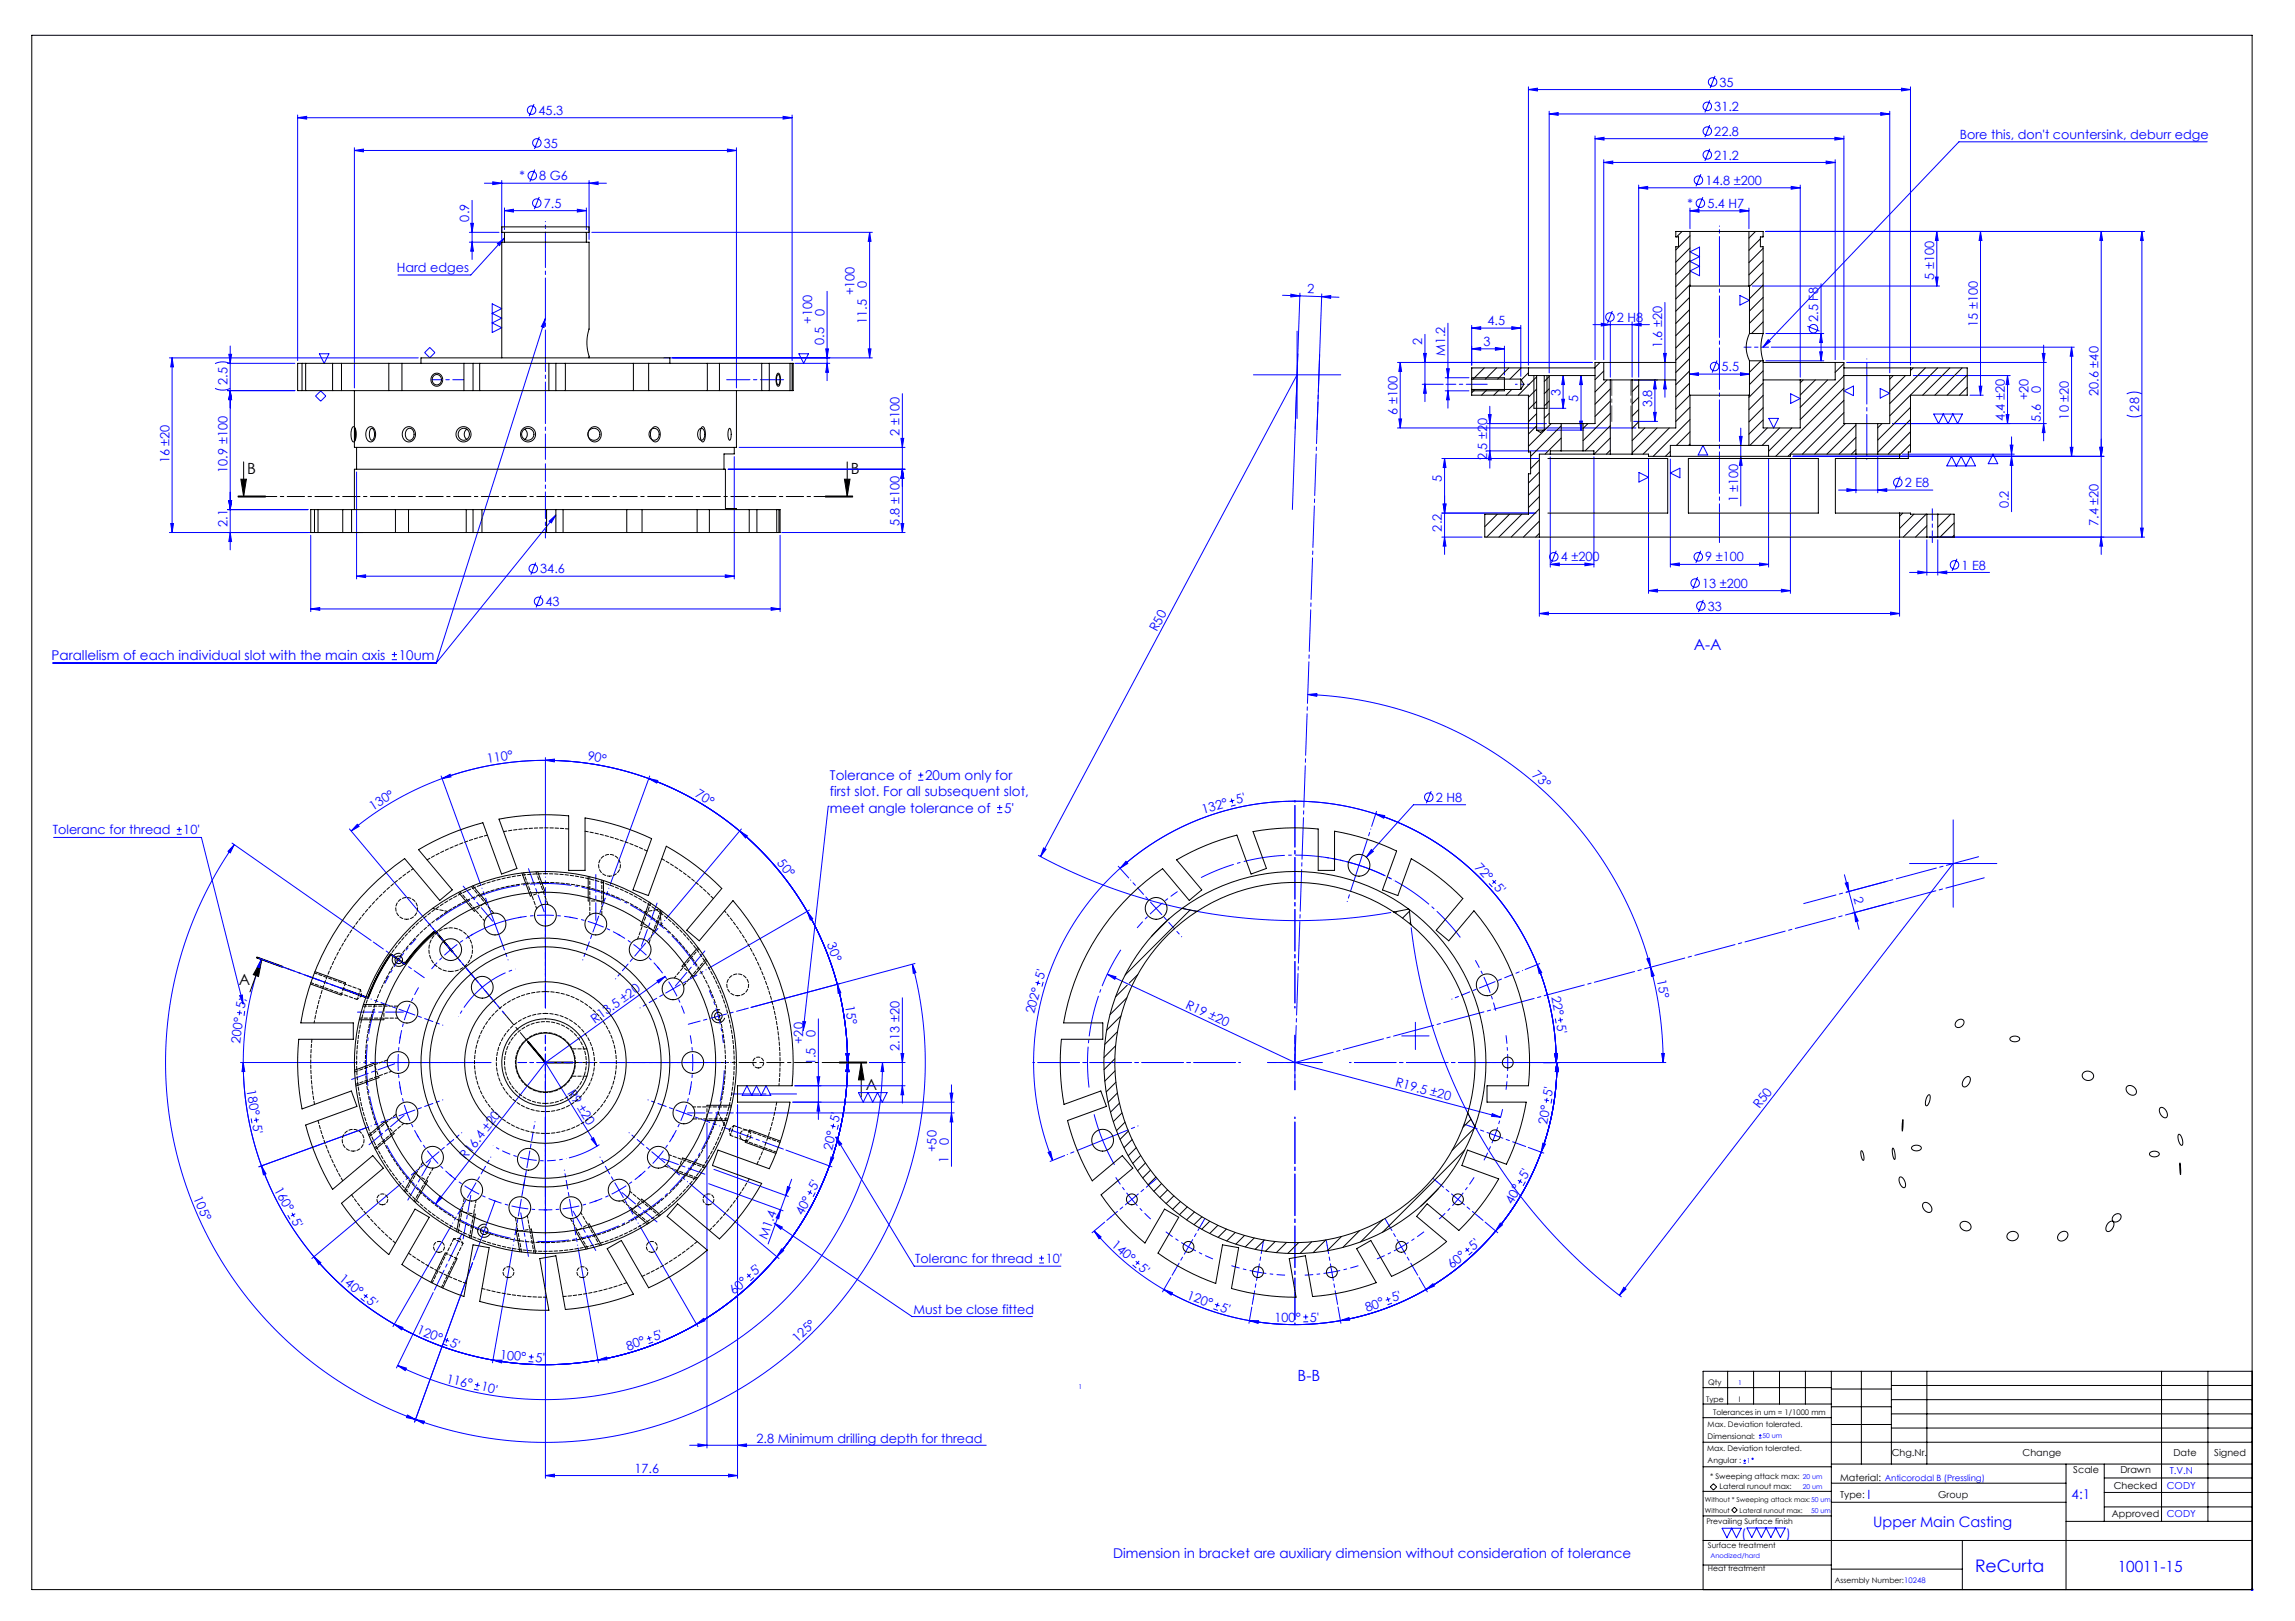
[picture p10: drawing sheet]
<svg xmlns="http://www.w3.org/2000/svg" width="841mm" height="594mm" viewBox="0 0 841 594" stroke-linecap="round" stroke-linejoin="round" font-family="sans-serif">
<defs><g id="words">
<text font-size="6.3" fill="#00f" x="723.8" y="576.2">ReCurta</text>
<g font-size="5.6">
<text x="90.6" y="173.7">B</text>
<text x="311.8" y="173.7">B</text>
<text x="87.5" y="360.9">A</text>
<text x="317.2" y="399.5">A</text>
</g>
<g font-size="5.6" fill="#00f">
<text x="620.7" y="238">A-A</text>
<text x="475.5" y="506">B-B</text>
<text x="776" y="576.2">10011-15</text>
</g>
<text font-size="5.3" fill="#00f" x="686.4" y="559.6">Upper Main Casting</text>
<g font-size="4.9" fill="#00f">
<text x="18.9" y="241.7">Parallelism of each individual slot with the main axis</text>
<text x="146.1" y="241.7">10um</text>
<text x="304.2" y="285.9">Tolerance of</text>
<text x="339" y="285.9">20um only for</text>
<text x="304.2" y="291.8">first slot. For all subsequent slot,</text>
<text x="304.2" y="297.8">meet angle tolerance of</text>
<text x="367.9" y="297.8">5'</text>
<text x="759.1" y="549.1">4:1</text>
<text x="407.9" y="570.9">Dimension in bracket are auxiliary dimension without consideration of tolerance</text>
</g>
<g font-size="4.7" fill="#00f">
<text x="630.1" y="31.8">35</text>
<text x="628.2" y="40.7">31.2</text>
<text x="197.4" y="42.1">45.3</text>
<text x="628.2" y="49.8">22.8</text>
<text x="718.2" y="50.8">Bore this, don't countersink, deburr edge</text>
<text x="199.3" y="54.1">35</text>
<text x="628.2" y="58.5">21.2</text>
<text x="190.4" y="66.1">*</text>
<text x="197.6" y="66.1">8 G6</text>
<text x="625" y="67.8">14.8 ±200</text>
<text x="199.3" y="76.1">7.5</text>
<text x="618.4" y="76.2">*</text>
<text x="625.7" y="76.2">5.4 H7</text>
<text x="172" y="81.2" transform="rotate(-90 172 81.2)">0.9</text>
<text x="145.4" y="99.8">Hard edges</text>
<text x="317.7" y="105.4" transform="rotate(-90 317.7 105.4)">0</text>
<text x="479.1" y="107.5" transform="rotate(2 479.1 107.5)">2</text>
<text x="708.7" y="102.5" transform="rotate(-90 708.7 102.5)">5 ±100</text>
<text x="313.1" y="108.3" transform="rotate(-90 313.1 108.3)">+100</text>
<text x="297.6" y="118.6" transform="rotate(-90 297.6 118.6)">+100</text>
<text x="302.1" y="115.8" transform="rotate(-90 302.1 115.8)">0</text>
<text x="317.6" y="118.6" transform="rotate(-90 317.6 118.6)">11.5</text>
<text x="545.1" y="119.2">4.5</text>
<text x="592.5" y="117.9">2 H8</text>
<text x="666.3" y="117.9" transform="rotate(-90 666.3 117.9)">2.5 F8</text>
<text x="724.7" y="119.8" transform="rotate(-90 724.7 119.8)">15 ±100</text>
<text x="302" y="126.4" transform="rotate(-90 302 126.4)">0.5</text>
<text x="521.2" y="126.4" transform="rotate(-90 521.2 126.4)">2</text>
<text x="529.6" y="130.5" transform="rotate(-90 529.6 130.5)">M1.2</text>
<text x="543.6" y="126.8">3</text>
<text x="609.1" y="127.6" transform="rotate(-90 609.1 127.6)">1.6 ±20</text>
<text x="630.9" y="136">5.5</text>
<text x="83.4" y="141" transform="rotate(-90 83.4 141)">2.5</text>
<text x="747.9" y="143.9" transform="rotate(-90 747.9 143.9)">0</text>
<text x="571.8" y="144.9" transform="rotate(-90 571.8 144.9)">3</text>
<text x="578.4" y="147.4" transform="rotate(-90 578.4 147.4)">5</text>
<text x="605.4" y="149.3" transform="rotate(-90 605.4 149.3)">3.8</text>
<text x="743.4" y="146.7" transform="rotate(-90 743.4 146.7)">+20</text>
<text x="769" y="145" transform="rotate(-90 769 145)">20.6 ±40</text>
<text x="512.1" y="152" transform="rotate(-90 512.1 152)">6 ±100</text>
<text x="734.6" y="154.4" transform="rotate(-90 734.6 154.4)">4.4 ±20</text>
<text x="747.8" y="154.5" transform="rotate(-90 747.8 154.5)">5.6</text>
<text x="758.1" y="153.7" transform="rotate(-90 758.1 153.7)">10 ±20</text>
<text x="783.9" y="150.8" transform="rotate(-90 783.9 150.8)">28</text>
<text x="329.7" y="159.7" transform="rotate(-90 329.7 159.7)">2 ±100</text>
<text x="62.1" y="169.7" transform="rotate(-90 62.1 169.7)">16 ±20</text>
<text x="83.4" y="173.2" transform="rotate(-90 83.4 173.2)">10.9 ±100</text>
<text x="544.9" y="168.6" transform="rotate(-90 544.9 168.6)">2.5 ±20</text>
<text x="528.4" y="176.8" transform="rotate(-90 528.4 176.8)">5</text>
<text x="698" y="178.5">2 E8</text>
<text x="636.9" y="184.1" transform="rotate(-90 636.9 184.1)">1 ±100</text>
<text x="736.1" y="186.2" transform="rotate(-90 736.1 186.2)">0.2</text>
<text x="83.4" y="193.1" transform="rotate(-90 83.4 193.1)">2.1</text>
<text x="329.7" y="192.6" transform="rotate(-90 329.7 192.6)">5.8 ±100</text>
<text x="528.4" y="194.8" transform="rotate(-90 528.4 194.8)">2.2</text>
<text x="769" y="192.7" transform="rotate(-90 769 192.7)">7.4 ±20</text>
<text x="572" y="205.8">4 ±200</text>
<text x="624.9" y="205.8">9 ±100</text>
<text x="718.8" y="208.7">1 E8</text>
<text x="198" y="210.1">34.6</text>
<text x="623.8" y="215.4">13 ±200</text>
<text x="199.9" y="222.1">43</text>
<text x="625.8" y="223.8">33</text>
<text x="423.9" y="231.7" transform="rotate(-62 423.9 231.7)">R50</text>
<text x="178.7" y="279.5" transform="rotate(-8 178.7 279.5)">110°</text>
<text x="215.1" y="278.6" transform="rotate(10 215.1 278.6)">90°</text>
<text x="561.2" y="284.5" transform="rotate(41 561.2 284.5)">73°</text>
<text x="254.5" y="291.8" transform="rotate(31 254.5 291.8)">70°</text>
<text x="526.1" y="293.8">2 H8</text>
<text x="136.6" y="297.1" transform="rotate(-32 136.6 297.1)">130°</text>
<text x="440.9" y="298.2" transform="rotate(-15 440.9 298.2)">132°</text>
<text x="453.4" y="294.7" transform="rotate(-15 453.4 294.7)">5'</text>
<text x="19.3" y="305.7">Toleranc for thread</text>
<text x="67.2" y="305.7">10'</text>
<text x="284.6" y="316.4" transform="rotate(51 284.6 316.4)">50°</text>
<text x="540.2" y="317.9" transform="rotate(47 540.2 317.9)">72°</text>
<text x="547.3" y="325.4" transform="rotate(47 547.3 325.4)">5'</text>
<text x="679.2" y="328.9" transform="rotate(75 679.2 328.9)">2</text>
<text x="303" y="346.1" transform="rotate(69 303 346.1)">30°</text>
<text x="382.4" y="359.2" transform="rotate(-75 382.4 359.2)">5'</text>
<text x="607.1" y="359.1" transform="rotate(79 607.1 359.1)">15°</text>
<text x="568.6" y="365.4" transform="rotate(80 568.6 365.4)">22°</text>
<text x="89.7" y="369.9" transform="rotate(-82 89.7 369.9)">5;</text>
<text x="309.7" y="368.5" transform="rotate(81 309.7 368.5)">15°</text>
<text x="379" y="371.7" transform="rotate(-75 379 371.7)">202°</text>
<text x="434.2" y="369.3" transform="rotate(25 434.2 369.3)">R19 ±20</text>
<text x="217.9" y="375.1" transform="rotate(-36 217.9 375.1)">R13.5 ±20</text>
<text x="570.4" y="375.6" transform="rotate(80 570.4 375.6)">5'</text>
<text x="87.9" y="382.7" transform="rotate(-82 87.9 382.7)">200°</text>
<text x="294.4" y="382.7" transform="rotate(-90 294.4 382.7)">+20</text>
<text x="298.9" y="379.8" transform="rotate(-90 298.9 379.8)">0</text>
<text x="329.7" y="385" transform="rotate(-90 329.7 385)">2.13 ±20</text>
<text x="298.8" y="390.4" transform="rotate(-90 298.8 390.4)">1.5</text>
<text x="90.4" y="399.4" transform="rotate(80 90.4 399.4)">180°</text>
<text x="207.9" y="400.4" transform="rotate(58 207.9 400.4)">R9 ±20</text>
<text x="511.1" y="398" transform="rotate(15 511.1 398)">R19.5 ±20</text>
<text x="568.7" y="402" transform="rotate(-80 568.7 402)">5'</text>
<text x="644.8" y="406.6" transform="rotate(-52 644.8 406.6)">R50</text>
<text x="92.5" y="412.2" transform="rotate(80 92.5 412.2)">5'</text>
<text x="307.3" y="411.6" transform="rotate(-77 307.3 411.6)">5'</text>
<text x="567" y="412.2" transform="rotate(-80 567 412.2)">20°</text>
<text x="347.7" y="419.4" transform="rotate(-90 347.7 419.4)">0</text>
<text x="170.7" y="425.2" transform="rotate(-52 170.7 425.2)">R16.4 ±20</text>
<text x="304.9" y="421.7" transform="rotate(-77 304.9 421.7)">20°</text>
<text x="343.1" y="422.2" transform="rotate(-90 343.1 422.2)">+50</text>
<text x="347.6" y="426.1" transform="rotate(-90 347.6 426.1)">1</text>
<text x="100.3" y="436.1" transform="rotate(61 100.3 436.1)">160°</text>
<text x="299" y="436.4" transform="rotate(-63 299 436.4)">5'</text>
<text x="559.2" y="432.4" transform="rotate(-61 559.2 432.4)">5'</text>
<text x="70.8" y="438.9" transform="rotate(67 70.8 438.9)">105°</text>
<text x="554.2" y="441.5" transform="rotate(-61 554.2 441.5)">40°</text>
<text x="106.7" y="447.3" transform="rotate(61 106.7 447.3)">5'</text>
<text x="294.2" y="445.6" transform="rotate(-63 294.2 445.6)">40°</text>
<text x="281" y="454.3" transform="rotate(-70 281 454.3)">M1.4</text>
<text x="407" y="456.7" transform="rotate(40 407 456.7)">140°</text>
<text x="540" y="458.3" transform="rotate(-41 540 458.3)">5'</text>
<text x="276.7" y="467.7" transform="rotate(-43 276.7 467.7)">5'</text>
<text x="335.3" y="462.8">Toleranc for thread</text>
<text x="383.2" y="462.8">10'</text>
<text x="416.9" y="465" transform="rotate(40 416.9 465)">5'</text>
<text x="532.2" y="465.1" transform="rotate(-41 532.2 465.1)">60°</text>
<text x="124.1" y="469" transform="rotate(39 124.1 469)">140°</text>
<text x="134.1" y="477.2" transform="rotate(39 134.1 477.2)">5'</text>
<text x="269.1" y="474.7" transform="rotate(-43 269.1 474.7)">60°</text>
<text x="434.7" y="476" transform="rotate(20 434.7 476)">120°</text>
<text x="510.7" y="477.2" transform="rotate(-20 510.7 477.2)">5'</text>
<text x="334.7" y="481.5">Must be close fitted</text>
<text x="446.9" y="480.3" transform="rotate(20 446.9 480.3)">5'</text>
<text x="467.1" y="484.4">100°</text>
<text x="480" y="484.3">5'</text>
<text x="500.9" y="480.8" transform="rotate(-20 500.9 480.8)">80°</text>
<text x="152.5" y="488.6" transform="rotate(21 152.5 488.6)">120°</text>
<text x="239.9" y="491.5" transform="rotate(-20 239.9 491.5)">5'</text>
<text x="164.5" y="493.3" transform="rotate(21 164.5 493.3)">5'</text>
<text x="230.1" y="495" transform="rotate(-20 230.1 495)">80°</text>
<text x="292.3" y="492.2" transform="rotate(-44 292.3 492.2)">125°</text>
<text x="183.1" y="498" transform="rotate(4 183.1 498)">100°</text>
<text x="196.1" y="499.1" transform="rotate(4 196.1 499.1)">5'</text>
<text x="163.4" y="506.6" transform="rotate(13 163.4 506.6)">116°</text>
<text x="176" y="509.5" transform="rotate(13 176 509.5)">10'</text>
<text x="277.2" y="528.6">2.8 Minimum drilling depth for thread</text>
<text x="232.5" y="539.7">17.6</text>
<text x="684.4" y="549.3">I</text>
<text x="638.1" y="563.4">(</text>
<text x="654.5" y="563.4">)</text>
</g>
<g font-size="3.5">
<text x="693.2" y="533.7">Chg.Nr.</text>
<text x="741.2" y="533.7">Change</text>
<text x="796.4" y="533.7">Date</text>
<text x="811.4" y="533.7">Signed</text>
<text x="759.8" y="539.9">Scale</text>
<text x="777" y="539.9">Drawn</text>
<text x="674.3" y="542.6">Material: Anticorodal B (Pressling)</text>
<text x="774.6" y="545.5">Checked</text>
<text x="674.3" y="548.9">Type:</text>
<text x="710.3" y="548.9">Group</text>
<text x="773.9" y="555.9">Approved</text>
</g>
<g font-size="3.5" fill="#00f">
<text x="794" y="545.6">CODY</text>
<text x="795.1" y="540.1">T.V.N</text>
<text x="794" y="556">CODY</text>
</g>
<g font-size="2.8">
<text x="626" y="507.4">Qty</text>
<text x="625.2" y="513.6">Type</text>
<text x="637.3" y="513.6">I</text>
<text x="627.8" y="518.5">Tolerances in um = 1/1000 mm</text>
<text x="625.8" y="522.8">Max. Deviation tolerated.</text>
<text x="625.8" y="527.1">Dimensional:</text>
<text x="625.6" y="531.8">Max. Deviation tolerated.</text>
<text x="625.8" y="536.2">Angular :</text>
<text x="626.6" y="541.9">* Sweeping attack max:</text>
<text x="630.2" y="545.8">Lateral runout max:</text>
<text x="625.3" y="558.6">Prevailing Surface finish</text>
<text x="625.9" y="567.4">Surface treatment</text>
<text x="625.9" y="575.7">Heat treatment</text>
<text x="672.4" y="580">Assembly Number:10248</text>
</g>
<g font-size="2.5" fill="#00f">
<text x="395.2" y="508.9">1</text>
<text x="637" y="507.6">1</text>
<text x="645.8" y="526.9">50 um</text>
<text x="640.1" y="536.2">1</text>
<text x="660.7" y="541.9">20 um</text>
<text x="660.7" y="545.7">20 um</text>
<text x="663.7" y="554.3">50 um</text>
<text x="626.8" y="570.9">Anodized/hard</text>
</g>
<g font-size="2.5">
<text x="624.8" y="550.4">Without * Sweeping attack max:50 um</text>
<text x="624.8" y="554.5">Without</text>
<text x="637.5" y="554.4">Lateral runout max:</text>
</g>
</g></defs>
<g fill="none" stroke="#00f" stroke-width=".37">
<path d="M195.7 38.1l-1.8 4.5M560.1 32.8l3.3-.5v1zM560.1 31.8v102M560.1 32.8h140M626.5 36.8l-1.7 4.4M628.5 27.8l-1.8 4.5M696.8 32.3l3.3 .5-3.3 .5zM700.1 31.8v102M109.1 43.1l3.3-.5v1zM109.1 42.1v90M109.1 43.1h181.2M129.9 55.1l3.3-.5v1z"/>
<path d="M129.9 54.1v88M129.9 55.1h140M197.6 50.1l-1.7 4.5M266.6 54.6l3.3 .5-3.3 .5zM269.9 54.1v88M287 42.6l3.3 .5-3.3 .5zM290.3 42.1v90M567.7 41.8l3.3-.6v1.1zM567.7 40.8v95.8M567.7 41.8h124.8M584.5 50.8l3.3-.5v1zM584.5 49.8v82"/>
<path d="M584.5 50.8h91.2M587.7 59.5l3.3-.5v1zM587.7 58.5v73.3M587.7 59.5h84.8M626.5 54.5l-1.7 4.5M626.5 45.8l-1.7 4.5M669.2 59l3.3 .5-3.3 .5zM672.4 50.3l3.3 .5-3.3 .5zM672.5 58.5v73.3M675.7 49.8v82M689.2 41.2l3.3 .6-3.3 .5zM692.5 40.8v95.8"/>
<path d="M808.8 52h-91l-71.8 75.2M173 73.4v21.7M177.5 67.1h44.7M180.6 66.6l3.3 .5-3.3 .5zM183.9 66.1v21.6M184.9 77.2l3.3-.5v1zM184.9 76.2v7.9M184.9 77.2h30M195.9 62.1l-1.7 4.5M197.6 72.2l-1.8 4.4M211.6 76.7l3.3 .5-3.3 .5zM214.9 76.2v7.9"/>
<path d="M215.9 67.1l3.3-.5v1zM215.9 66.1v21.6M600.5 68.8l3.3-.5v1zM600.5 67.8v70.4M600.5 68.8h59.2M619.3 77.3l3.3-.6v1.1zM619.3 77.3h21.6M619.3 76.3v7.5M623.3 63.8l-1.8 4.5M624 72.3l-1.8 4.4M637.6 76.7l3.3 .6-3.3 .5zM640.9 76.3v7.5"/>
<path d="M656.4 68.3l3.3 .5-3.3 .5zM659.7 67.8v70.4M172 85.1h10.9M172 88.7h10.9M172.5 81.8h1l-.5 3.3zM173 88.7l.5 3.3h-1zM182.3 89.3l2.6-2.1-1.9 2.8zM184.9 87.2l-12.4 13.6h-26.7M216.9 85.1h102.8M318.7 85.1l.5 3.3h-1zM318.7 85.1v46M619.3 92.3l3.5-1.8v10.5l-3.5-1.7 3.5-1.8-3.5-1.7 3.5-1.8z"/>
<path d="M709.7 84.8l.5 3.3h-1zM709.7 84.8v20M725.8 84.8v60M725.8 84.8l.5 3.3h-1.1zM770 84.8v118.4M770 84.8l.5 3.3h-1zM784.9 84.8v112M784.9 84.8l.5 3.3h-1zM785.9 84.8h-138.8M180.4 111.3l3.5 1.8-3.5 1.7 3.5 1.8-3.5 1.7 3.5 1.8-3.5 1.7zM199.9 116.7l-.5 3.3-1-.3zM199.9 116.7l-40.1 126.3"/>
<path d="M303.1 106.8v32.7M470 108.2l14.3 .5M473 107.8l3.3 .6-3.3 .4zM476.4 107.4l-2.8 79.3M484.3 108.7l3.3-.4v1zM484.3 108.7l6.4 .2M484.4 107.7l-1.8 49.8M530.6 118.4v31.2M539.3 119.2v14.6M554 119.7l3.3 .5-3.3 .5zM557.3 119.2v18.7M583.7 119h20.7"/>
<path d="M586.8 118.5l3.3 .5-3.3 .5zM590.1 118v20.2M590.8 114l-1.7 4.4M598.1 119l3.3-.5v1zM598.1 118v20.2M610.1 110.8v34.8M637.6 108.3l3.5 1.7-3.5 1.8zM642.1 104.8h68.6M662.3 119.6l4.5 1.7M667.3 104v28.2M709.2 101.5h1l-.5 3.3zM62.1 131.1h91.2"/>
<path d="M63.1 131.1l.5 3.3h-1zM63.1 131.1v64M78.8 133.3a6.2 6.2 0 0 1 5.6 0M83.4 133.1h24.7M83.8 129.8h1.1l-.5 3.3zM84.4 126.8v74.7M117 129.6h3.5l-1.7 3.5zM155.6 129.2l1.9-1.9 1.9 1.9-1.9 1.9zM243.3 131.1h76.4M291.3 133.1h12.8M292.8 129.6h3.5l-1.8 3.5zM302.6 127.8h1l-.5 3.3z"/>
<path d="M303.1 133.1l.5 3.3h-1zM318.2 127.8h1l-.5 3.3zM459.3 137.4h32M475.3 121.4v32M475.3 137.4l-94 176.5M512.1 132.8h71.4M513.1 132.8l.5 3.3h-1zM513.1 132.8v24M521.7 129.5h1l-.5 3.3zM522.2 122.5v24.7M529.6 138.4h8.7M530.1 135.1h1l-.5 3.3z"/>
<path d="M539.3 127.8l3.3-.5v1zM539.3 127.8h12M539.3 120.2l3.3-.5v1zM539.3 120.2h18M548 127.3l3.3 .5-3.3 .5zM551.3 126.8v10.6M572.8 137.6l.5 3.3h-1zM572.8 137.6v12M579.4 137.6v20M579.4 137.6l.5 3.3h-1zM598.7 139.2h8.7M606.4 139.2v15.2"/>
<path d="M606.4 139.2l.5 3.3h-1zM609.6 129.5h1l-.5 3.3zM610.1 139.2l.5 3.3h-1zM619.1 137.1l3.3-.5v1zM619.1 137.1h22M629.2 132.1l-1.8 4.4M637.8 136.6l3.3 .5-3.3 .5zM647.1 122.2h21.2M647.1 132.2h21.2M648 124.5l.7 .7-2.7 2zM649.1 127.2h111M666.8 128.9h1l-.5 3.3z"/>
<path d="M667.3 122.2l.5 3.3h-1zM676.7 132.8h73.2M701.1 137.6h35.6M735.7 137.6l.5 3.3h-1.1zM735.7 137.6v17.6M748.4 129.5h1l-.5 3.3zM748.9 126.5v35.1M759.1 127.2l.5 3.3h-1zM759.1 127.2v40M78.8 142.3a6.2 6.2 0 0 0 5.6 0M83.4 143.1h24.7M84.4 143.1l.5 3.3h-1.1z"/>
<path d="M115.6 145.1l1.9-1.9 1.9 1.9-1.9 1.9zM330.7 144.3v50.8M512.1 156.8h87.4M512.6 153.5h1l-.5 3.3zM521.2 140.8h7.7M522.2 140.8l.5 3.3h-1zM529.6 143.2h8.7M530.6 143.2l.5 3.3h-1zM544.9 155.2h21.8M545.4 151.9h1l-.5 3.3zM545.9 148.9v22.7M566.9 157.6h13.5"/>
<path d="M567.9 149.6h5.9M572.3 146.3h1l-.5 3.3zM578.9 154.3h1l-.5 3.3zM598.7 154.4h8.7M605.9 151.1h1l-.5 3.3zM637.4 159.9h1l-.5 3.3zM637.9 156.9v28.5M648.2 153.3h3.5l-1.8 3.5zM656.2 144.3l3.5 1.8-3.5 1.7zM675.7 143.2l3.5-1.7v3.5zM689 142.4l3.5 1.7-3.5 1.8zM693.5 155.2h56.4"/>
<path d="M708.6 151.7h10.5l-1.7 3.5-1.8-3.5-1.7 3.5-1.8-3.5-1.7 3.5zM721.9 144.8h4.9M725.2 141.5h1.1l-.5 3.3zM735.1 151.9h1.1l-.5 3.3zM748.9 155.2l.5 3.3h-1zM779.3 152.1a6.2 6.2 0 0 0 5.6 0M779.3 144.3a6.2 6.2 0 0 1 5.6 0M130.7 172.9v39.2M266.8 171.9h64.9M269.1 167.3v44.8M270.9 163.9h60.8M330.2 160.6h1l-.5 3.3z"/>
<path d="M330.7 171.9l.5 3.3h-1zM528.4 168h35.4M529.4 168v35.2M529.4 168l.5 3.3h-1zM544.9 165.2h22.2M545.9 165.2l.5 3.3h-1zM568.1 167.4v40.4M584.1 167.4v40.4M600.6 173.1l3.5 1.8-3.5 1.7zM604.1 168.2v49.2M612.1 173.3l3.5-1.7v3.5zM612.1 168.2v39.6"/>
<path d="M624 163.2l1.8 3.5h-3.5zM637.9 167.2l.5 3.3h-1zM648.1 168.2v39.6M656.1 168.2v49.2M657.1 167.2h113.9M673.7 179.6h34.6M676.8 179.1l3.3 .5-3.3 .5zM680.1 167.4v13.2M688.1 179.6l3.3-.5v1zM688.1 167.4v13.2M696.3 174.6l-1.7 4.4M697.1 166.4h41"/>
<path d="M715.2 167.2l1.7 3.5 1.8-3.5 1.7 3.5 1.8-3.5 1.7 3.5h-10.5zM730.3 166.4l1.8 3.5h-3.5zM736.6 163.1h1l-.5 3.3zM737.1 167.2l.5 3.3h-1zM737.1 160.1v27.4M758.6 163.9h1l-.5 3.3zM769.5 163.9h1l-.5 3.3zM62.1 195.1h70.8M62.6 191.8h1l-.5 3.3zM83.4 186.7h29.5M83.8 183.4h1.1l-.5 3.3zM84.4 195.1l.5 3.3h-1.1z"/>
<path d="M113.9 196.1v28M201.2 191l2.5-2.3-1.7 2.9zM203.7 188.7l-43.9 54.3M285.9 196.1v28M286.4 195.1h45.3M330.2 191.8h1l-.5 3.3zM528.4 196.8h14.7M528.4 188h34.4M528.9 184.7h1l-.5 3.3zM529.4 196.8l.5 3.3h-1zM564.1 197.8v28M696.1 197.8v28"/>
<path d="M706.1 197.8v13M707.1 196.8h78.8M710.1 197.8v13M770 196.8l.5 3.3h-1zM784.4 193.5h1l-.5 3.3zM130.7 211.1l3.3-.5v1zM130.7 211.1h138.4M196.3 206.1l-1.8 4.5M198.2 218.1l-1.7 4.5M265.8 210.6l3.3 .5-3.3 .5zM568.1 206.8l3.3-.5v1zM568.1 206.8h16"/>
<path d="M570.3 201.8l-1.8 4.5M580.8 206.3l3.3 .5-3.3 .5zM604.1 216.4l3.3-.5v1zM604.1 216.4h52M612.1 206.8l3.3-.5v1zM612.1 206.8h36M622.1 211.4l-1.8 4.5M623.2 201.8l-1.8 4.5M624.2 219.8l-1.8 4.5M644.8 206.3l3.3 .5-3.3 .5zM652.8 215.9l3.3 .5-3.3 .5zM699.7 209.8h29.4"/>
<path d="M702.8 209.3l3.3 .5-3.3 .5zM710.1 209.8l3.3-.5v1zM717.1 204.8l-1.8 4.4M113.9 223.1l3.3-.5v1zM113.9 223.1h172M143.6 239.9h1.9M144.5 238.9v1.9M282.6 222.6l3.3 .5-3.3 .5zM564.1 224.8l3.3-.5v1zM564.1 224.8h132M692.8 224.3l3.3 .5-3.3 .5zM19.3 243h140.5"/>
<path d="M143.6 241.7h1.9M479.2 254.5l3.4-.4-.1 1.1zM479.2 254.5a134.9 134.9 0 0 1 125.7 99.9M199.9 277.6v42.8M199.9 278.6l3.3-.4v1zM199.9 278.6a110.7 110.7 0 0 1 110.7 110.8M161.7 284.4l14.6 40.1M162 285.3l2.9-1.6 .4 1zM162 285.3a110.7 110.7 0 0 1 148.6 104.1M237.7 285.3l3.3 .7-.4 .9zM237.7 285.3a110.7 110.7 0 0 1 72.9 104.1M238.1 284.4l-14.6 40.1"/>
<path d="M303.5 295.5l-9.2 82.1M303.5 295.5h.1M336.5 285.9h1.9M336.5 284h1.9M337.4 283.1v1.9M365.4 297.8h1.9M365.4 295.9h1.9M366.3 295v1.8M451.2 292.6l.5 1.8M452.3 293.3l-1.7 .4M452.8 295l-1.7 .4M504.1 298.3l3.3 .6-.3 .9z"/>
<path d="M504.1 298.3a95.8 95.8 0 0 1 66.2 91.1M504.4 297.3l-1.8 5.5M524.5 289.9l-1.8 4.4M537.1 294.9h-19.1l-17.3 19.2M19.7 306.9h54.1l15.3 61M64.8 305.7h1.8M64.8 303.9h1.8M65.7 303v1.8M85 308.9l51 35.7M85.8 309.5l-1.4 3-.8-.6zM85.8 309.5a139.2 139.2 0 0 0 66.5 210.7M128 303.8l30.8 36.6"/>
<path d="M128.7 304.5a110.7 110.7 0 0 1 118-15.5 110.7 110.7 0 0 1 63.9 100.4M130.9 302l.7 .8-2.9 1.7zM271 304.5l2.9 1.8-.7 .8zM271 304.5a110.7 110.7 0 0 1 39.6 84.9M271.7 303.8l-27.5 32.7M380.4 313.4a200 200 0 0 0 129.4 21M382.4 310.7l.9 .5-2 2.7zM409.8 317.4l3.8 4.3M410.4 318.2a95.8 95.8 0 0 1 103.1-16.3 95.8 95.8 0 0 1 56.8 87.5M412.6 315.6l.7 .8-2.9 1.8zM488.3 314.6a76 76 0 0 1 19 6.2M501.1 307.6l-6.2 19"/>
<path d="M502.5 311.3l.8 .7-2.6 2.1zM699.7 316.4h32M715.7 316.4l-122.3 158.3M715.7 300.4v32M178 329.2l6.8 18.8M191.1 336.1a54 54 0 0 0-18.7 6.8M295.8 334l2 2.6-.9 .5zM295.8 334a110.7 110.7 0 0 1 14.8 55.4M296.6 333.5l-37 21.4M517.1 339.8a200 200 0 0 0 77.1 135.5M545.7 323.7l1.2 1.3M546.9 322.5l1.3 1.3"/>
<path d="M548.2 322.6l-1.3 1.2M675.9 320.5l5.3 20M676.2 323.6l1-.2 .3 3.3zM679.6 334.4l1.3 3.1-.9 .2zM692.1 322.8l-15.5 4.1M694.1 330.5l-15.5 4.2M94.9 351.1l40.1 14.7M95.8 351.5l-.6 3.3-1-.4zM95.8 351.5a110.7 110.7 0 0 0 84.8 146.9 110.7 110.7 0 0 0 130-109M170.3 354.1l12.9 15.3M185.2 356.5a36 36 0 0 0-15.1 12.7M240.7 359.3l3-1.5-2.4 2.4z"/>
<path d="M243.7 357.8l-43.8 31.6M334.3 353.3l1.3 3.1-.9 .2zM334.3 353.3a139.2 139.2 0 0 1-182 166.9M335.3 353.1l-60.1 16.1M379.5 360l1.7 .4M380.6 359.4l-.5 1.7M382.3 359.8l-.5 1.7M405.8 357l3.2 .9-.5 1zM405.8 357l68.7 32.4 75.4 20M563.3 353.5l1.7 2.9-1 .3zM563.3 353.5a95.8 95.8 0 0 1 7 35.9M564.2 353.1l-5.3 2.2"/>
<path d="M603.5 351.4l1-.3 .4 3.3zM604.9 354.4l1.3 3.1-1 .3zM604.9 354.4a134.9 134.9 0 0 1 4.6 35M86.9 371l1.8 .2M87.8 364.8l1-.2 .3 3.3zM87.9 370.2l-.2 1.8M89.7 370.5l-.3 1.7M294.2 374.3l1 .1-.9 3.2zM299.9 373.4v36.8M306.8 360.7l1.3 3.1-1 .2zM306.8 360.7a110.7 110.7 0 0 1 3.8 28.7M330.7 365.6v38.6"/>
<path d="M474.5 379.4v20M513.7 379.6h10M518.7 374.6v10M569.9 373.2l.4 1.8M571.7 372.9l.3 1.8M572.7 373.6l-1.7 .3M88.1 389.4h42.8M89.1 389.4l.6 3.2-1 .1zM89.1 389.4a110.7 110.7 0 0 0 6.7 37.8M199.9 389.4l-40.3 51.8M199.9 389.4l18.9 30.6M199.9 390.4v151.3"/>
<path d="M273.7 397.9l1.8 3.5 1.7-3.5 1.8 3.5 1.7-3.5 1.8 3.5h-10.5zM299.4 394.6h1l-.5 3.3zM310 386.1l1.1-.1-.5 3.4zM310.6 389.4a110.7 110.7 0 0 1-91.5 109 110.7 110.7 0 0 1-123.3-71.2M310.6 389.4a110.7 110.7 0 0 1-25.9 71.1M310.6 389.4a110.7 110.7 0 0 1-55.4 95.9M310.6 389.4a110.7 110.7 0 0 1-166.1 95.9M310.6 389.4a110.7 110.7 0 0 1-6.7 37.8M310.6 389.4a110.7 110.7 0 0 1-72.9 104 110.7 110.7 0 0 1-122.7-32.9M310.6 389.4l.5 3.3-1.1-.1zM310.6 389.4a110.7 110.7 0 0 1-91.5 109M310.6 389.4a110.7 110.7 0 0 1-130 109"/>
<path d="M318.6 389.4h13.1M323.4 389.4l.5 3.3-1.1-.1zM323.4 389.4a123.5 123.5 0 0 1-177.7 111M330.2 386.1h1l-.5 3.3zM330.7 397.9l.5 3.3h-1zM331.7 397.9h-40.4M348.7 397.5v29.9M464.5 389.4h20M565.5 389.4h45M569.7 386.1l1-.1-.4 3.4zM570.3 389.4a95.8 95.8 0 0 0-114.1-94.1 95.8 95.8 0 0 0-70.5 129.9M570.6 389.4a96 96 0 0 1-22.5 61.7"/>
<path d="M570.6 389.4a96 96 0 0 1-5.8 32.8M570.6 389.4a96 96 0 0 1-63.2 90.2 96 96 0 0 1-106.5-28.5M570.6 389.4a96 96 0 0 1-48.1 83.1M570.6 389.4l.4 3.3-1-.1zM570.6 389.4a96 96 0 0 1-112.8 94.5M570.6 389.4a96 96 0 0 1-79.4 94.5M570.6 389.4a96 96 0 0 1-144.1 83.1M608.9 386.1l1-.1-.4 3.4zM92 409.9l.3 1.7M93.8 409.6l.3 1.7M94.8 410.3l-1.7 .3M135 413l-40.1 14.6"/>
<path d="M216.6 417.4l.9-.5 1.3 3.1zM219.7 419.4a36 36 0 0 1-11.2 4.9M259.1 411.6v119M269.7 407.8h80M270.3 404.9v136.8M290.5 403.9h59.2M299.9 403.9l.5 3.3h-1zM304.4 412.5l1.8 .4M305.5 411.8l-.4 1.7M306.3 416.6l2.1 2.6-.8 .5zM306.3 416.6l28.7 47.4h53.8M307.2 412.2l-.4 1.8"/>
<path d="M314.6 400.4h10.5l-1.8 3.5-1.7-3.5-1.8 3.5-1.7-3.5-1.8 3.5zM348.2 400.6h1l-.5 3.3zM348.7 407.8l.5 3.3h-1zM400.9 408.3a76 76 0 0 0 7.5 18.5M413.3 414.1l-18.5 7.5M546.8 408.1l3.1 1.3-3.3-.4zM565.4 418.9l.9 .3-1.5 3zM565.9 403l1.7 .3M566.9 402.3l-.3 1.8M568.7 402.6l-.3 1.8M95.8 427.2l1.7 2.9-1 .4zM147 433.7l-32.7 27.5"/>
<path d="M161.3 438.2l.8 .7-2.5 2.3zM252.7 433.7l32.8 27.5M259.7 433.8l27.3 9.9M261.6 428.5l27.3 9.9M288 421.4l16.9 6.2M288.6 434.8l.9 .4-1.6 2.9zM290.1 432.1l-4.1 11.2M296 436.6l1.6 .8M297.2 436.2l-.8 1.6M298.8 437l-.9 1.6M304.5 423.9l1 .4-1.6 2.9zM384.1 422.3l.9-.3 .7 3.2z"/>
<path d="M390.1 423.4l-5.3 2.2M556.2 432.5l1.6 .9M557.4 432.1l-.8 1.6M559 433l-.9 1.6M560 420.5l5.7 2M105.4 445.3l.9 1.5M107 444.4l.9 1.6M108.2 444.8l-1.6 .8M158.8 440.5l7.4 5.2M165.4 449.1l-21.4 37M168.3 446.9a65.6 65.6 0 0 0 18.8 6.8M180.9 441.6l-6.9 18.8"/>
<path d="M187.9 457.3l-7.4 42.1M211.8 457.3l7.5 42.1M234.4 449.1l21.3 37M283.7 448.2l3 1.4-.6 .9zM283.7 448.2l50.5 34.2h44.1M286 443.3l-.6 3.3-1-.3zM286 443.3l-4.5 12.5M286.4 457.6l.8 .7-2.5 2.2zM400.9 451.1l2.6 2.1-.8 .7zM404.8 447.8l-4.6 3.9M537.1 457.3l1.2 1.4M538.4 457.4l-1.4 1.2"/>
<path d="M539.5 458.7l-1.3 1.2M544.2 447.8l4.7 3.9M549.8 448.2l.8 .6-2.5 2.3zM115 460.5l2.6 2.2-.8 .7zM132.2 475.8l1.4 1.1M133.3 474.4l1.4 1.1M134.6 474.3l-1.1 1.4M158.8 473.6l-13.5 27.7M173.2 462.6l-21.3 58.5M273.8 466.8l1.2 1.3M275.1 466.8l-1.3 1.3M276.3 468.2l-1.3 1.2"/>
<path d="M380.8 462.8h1.8M380.8 461h1.8M381.7 460.1v1.8M415 463.5l1.4 1.2M416.2 462.2l1.3 1.1M417.4 462.1l-1.1 1.3M426.5 472.5l3.1 1.2-.5 .9zM429 468.2l-3 5.2M444.6 479.6l1.7 .6M445.2 477.9l1.7 .6M446.4 477.4l-.6 1.7M458.7 479l-1 5.9"/>
<path d="M490.3 479l1.1 5.9M508.4 475.3l.6 1.7M509.5 475.9l-1.7 .6M510.1 477.5l-1.7 .6M520 468.2l3 5.2M522.5 472.5l2.6-2.1 .5 .9zM595 471.7l.8 .7-2.4 2.3zM144.5 485.3l3.1 1.1-.5 .9zM162.3 492.5l1.6 .6M162.9 490.8l1.7 .7M164.1 490.3l-.7 1.7M180.6 498.4h3.4l-.2 1z"/>
<path d="M193.7 498.9l1.7 .2M193.8 497.2l1.8 .1M194.8 496.3l-.2 1.8M219.1 498.4l3.1-1.1 .2 1zM237.6 489.6l.6 1.6M238.7 490.1l-1.6 .6M239.3 491.8l-1.6 .6M255.2 485.3l2.6-2.2 .5 .9zM457.8 483.9l3.4 .1-.2 1zM478.5 481.7v1.8M479.4 482.6h-1.8M479.4 484.4h-1.8"/>
<path d="M491.2 483.9l3.1-1.1 .2 1zM145.7 500.4l3.2 .9-.4 .9zM149.3 518.5l3 1.7-3.3-.7zM173.7 509l1.7 .4M174.1 507.3l1.7 .4M175.1 506.6l-.4 1.8M152.3 520.2l3.2 .6-.3 .9zM252.7 529.6h108.7M255.8 529.1l3.3 .5-3.3 .5zM270.3 529.6l3.3-.5v1zM638.9 536.2h.9M638.9 535.3h.9"/>
<path d="M639.3 534.8v.9M644.6 526.9h.9M644.6 526h.9M645 525.5v1M199.9 540.7l3.3-.5v1zM199.9 540.7h70.4M267 540.2l3.3 .5-3.3 .5zM640.2 559.9h14l-1.8 3.5-1.7-3.5-1.8 3.5-1.7-3.5-1.8 3.5-1.7-3.5-1.8 3.5zM631.1 560h7l-1.8 3.5-1.7-3.5-1.8 3.5zM824.8 582.5h1M824.9 582.1l.7 .7M825.3 582v1"/>
<path d="M825.6 582.1l-.7 .7"/>
<circle cx="625.6" cy="39" r="1.56"/>
<circle cx="627.6" cy="30" r="1.56"/>
<circle cx="194.8" cy="40.4" r="1.56"/>
<circle cx="196.7" cy="52.4" r="1.56"/>
<circle cx="625.6" cy="48" r="1.56"/>
<circle cx="625.6" cy="56.8" r="1.56"/>
<circle cx="195.1" cy="64.4" r="1.56"/>
<circle cx="196.7" cy="74.4" r="1.56"/>
<circle cx="622.4" cy="66" r="1.56"/>
<circle cx="623.1" cy="74.5" r="1.56"/>
<circle cx="590" cy="116.2" r="1.56"/>
<circle cx="628.3" cy="134.3" r="1.56"/>
<circle cx="664.5" cy="120.4" r="1.56"/>
<circle cx="695.5" cy="176.8" r="1.56"/>
<circle cx="195.4" cy="208.4" r="1.56"/>
<circle cx="569.4" cy="204" r="1.56"/>
<circle cx="621.2" cy="213.7" r="1.56"/>
<circle cx="622.3" cy="204" r="1.56"/>
<circle cx="716.2" cy="207" r="1.56"/>
<circle cx="197.4" cy="220.4" r="1.56"/>
<circle cx="623.3" cy="222" r="1.56"/>
<circle cx="523.6" cy="292.1" r="1.56"/>
<circle cx="642.2" cy="534.6" r=".24"/>
</g>
<g fill="none" stroke="#000" stroke-width=".37">
<path d="M11.6 12.9h813.7v569.6h-813.7zM158.6 137.4a2.32 2.32 0 0 1 3.5 1 2.32 2.32 0 0 1-1.8 3.1 2.42 2.42 0 0 1-2.3-1.5 2.42 2.42 0 0 1 .6-2.6zM284.9 136.9l.1-.1a1.04 1.04 0 0 1 1 1.5v.6a2.03 2.03 0 0 1-1 2.6 4.7 4.7 0 0 1-.1-4.6zM539.3 138.4h12v4.8h-12M562.1 137.6v12h4.8v-12M129.3 156.5a.98 .98 0 0 1 1.1 1.3l.1 1.3a2.35 2.35 0 0 1-1 2.8 5.3 5.3 0 0 1-.2-5.4zM134.9 156.8a1.71 1.71 0 0 1 1.9-.1 1.71 1.71 0 0 1 .8 1.7 2.47 2.47 0 0 1-2.1 3.5 3.5 3.5 0 0 1-.6-5.1zM148.2 157a2.63 2.63 0 0 1 3.6 .5 2.63 2.63 0 0 1-.2 3.6 2.55 2.55 0 0 1-3.5 .1 2.55 2.55 0 0 1-.4-3.4zM216.3 157a2.63 2.63 0 0 1 3.6 .5 2.63 2.63 0 0 1-.2 3.6 2.55 2.55 0 0 1-3.5 .1 2.55 2.55 0 0 1-.4-3.4zM239.2 156.8a1.71 1.71 0 0 1 1.9-.1 1.71 1.71 0 0 1 .8 1.7 2.47 2.47 0 0 1-2.1 3.5 3.5 3.5 0 0 1-.6-5.1zM257.2 156.5a.98 .98 0 0 1 1.2 1.3l.1 1.3a2.35 2.35 0 0 1-1.1 2.8 5.3 5.3 0 0 1-.2-5.4zM539.3 142.5v.2"/>
<path d="M88.3 175.6h2l-1 6.3zM89.3 169.2v12.7M309.4 175.6h2.1l-1 6.3zM310.5 169.2v12.7M87.3 182.1h10zM87.3 181.9h10M87.3 181.8h10M302.5 181.9h10M302.5 181.8h10M302.5 182.1h10M191.3 319.9l3 8.5M197 319.4l2.6 7"/>
<path d="M168 327l5.8 6.9M173.3 324.6l4.8 5.7M215.5 321.1v9.1M221.1 322.7v7.5M237.9 330.6l-3.1 8.5M242.7 334l-2.6 7M94 351l9.4 3.4M94.1 350.8l9.4 3.5M94.1 350.7l9.4 3.4M95.9 351.5l-1.2 6.3-1.9-.7zM95.9 351.5l-4.3 12M115.4 356.1l11.2 4"/>
<path d="M142.3 350.6a69.4 69.4 0 0 0-7.6 15M143 349.6l-.7 1M143.1 349.8l5.2 3.6M143.3 349.5l5.2 3.6M143.3 349.8a69 69 0 0 0-8.3 15.9M146.8 349.4a2.4 2.4 0 0 0-3 1.7 2.4 2.4 0 0 0 1.7 2.9 2.4 2.4 0 0 0 2.9-1.7M148.9 352.9l-.4 .5zM157.8 342.9l-4.9 5-4 5M158.4 341.8a63 63 0 0 0-10.2 11.4M159.3 341.3l6.4 7.7M159.3 341.1l-.9 .7M159.6 341.3l-1.8 1.6"/>
<path d="M159.6 341.1l6.4 7.6M165.9 348.9l-6.4-7.7a63.2 63.2 0 0 0-11.1 12.1l-5.2-3.6a69.2 69.2 0 0 0-8.4 16l-9.4-3.4M255.7 347.2l-5.8 6.9M259 351.9l-4.8 5.8M113.8 360.6l11.2 4.1M125.4 362.4l9.4 3.5M125.5 362.1l9.4 3.4M131.6 373.7h9.1M133.2 368.1h7.5M263.9 370.1a2.4 2.4 0 0 0-3 1.7 2.4 2.4 0 0 0 1.7 2.9 2.4 2.4 0 0 0 3-1.7M717.1 374.1a1.35 1.35 0 0 1 1.8-.6 1.35 1.35 0 0 1 .7 1.8 1.62 1.62 0 0 1-1.5 1.2 1.62 1.62 0 0 1-1.6-1zM137 389.6l-7.1 2.6"/>
<path d="M138.9 394.9l-8.5 3.1M193.3 381.8l6.4 7.7M193.4 381.7l6.5 7.7h10M193.6 381.6l6.4 7.6M199.9 389.5h10M199.9 389.2h10M307.6 389.4h10M307.6 389.5h10M307.6 389.2h10M315.6 389.4l1 6.3h-2zM315.6 389.4v12.7M720 395.1a1.13 1.13 0 0 1 1.6-.5 1.13 1.13 0 0 1 .3 1.7 1.98 1.98 0 0 1-2.6 1.8 2.53 2.53 0 0 1 .7-3z"/>
<path d="M736.7 380.2a2.09 2.09 0 0 1 3.4 .6 2.1 2.1 0 0 1-3.6-.2zM763.5 393.1a2.07 2.07 0 0 1 2.6-.4 2.07 2.07 0 0 1 .9 2.4 2.08 2.08 0 0 1-2.7 .7 2.08 2.08 0 0 1-1-2.5zM779.4 398.2a2.16 2.16 0 0 1 2.7 .2 2.16 2.16 0 0 1 .4 2.6 2.22 2.22 0 0 1-2.6-.3 2.22 2.22 0 0 1-.5-2.5zM140.8 411.1l-5.7 4.8M144.4 415.4l-6.9 5.8M259.1 410.6h7.5M259.1 405h9M273.1 418.6l11.2 4.1M274.7 414l11.3 4.1M697.3 410.3l-.2 4.2zM706.5 401.4l.3-.2a1.04 1.04 0 0 1 .5 1.6l-.1 .4a1.72 1.72 0 0 1-1.4 1.9l-.1-1.8zM791.5 406a2.16 2.16 0 0 1 2.7 2.4 1.06 1.06 0 0 1-.7 1.3 1.06 1.06 0 0 1-1.3-.7 2.53 2.53 0 0 1-.7-3z"/>
<path d="M798.3 415.7a2.15 2.15 0 0 1 1.5 2.5l.1 .6a.63 .63 0 0 1-.4 .9 .63 .63 0 0 1-.8-.7l-.5-1.9zM151.8 430l-3.7 6.5M156.7 432.8l-4.5 7.8M235.1 439.4l7 5.8M248.2 429.6l7.1 2.5M250.1 424.3l8.5 3.1M682.1 421.7a3.2 3.2 0 0 1 .7 3.5l-.8-1.5zM693.6 420.8a4.5 4.5 0 0 1 .6 4.1l-.7-1.9zM696.2 431.4a2.18 2.18 0 0 1 2.1 2.5 .89 .89 0 0 1-.5 1.3 .89 .89 0 0 1-1.2-.7 2.95 2.95 0 0 1-.4-3.1zM700.7 420.2a2.09 2.09 0 0 1 3.4 .6 2.1 2.1 0 0 1-3.6-.2zM787.9 422.4a2.09 2.09 0 0 1 3.4 .6 2.1 2.1 0 0 1-3.6-.2zM798.8 426.2l.2 4.2z"/>
<path d="M163.2 459.1l-5.3 10.8M168.6 444l-1.3 7.3M174.2 444.9l-1.6 8.9M178.1 448.7a2.4 2.4 0 0 0-3 1.7 2.4 2.4 0 0 0 1.7 2.9 2.4 2.4 0 0 0 2.9-1.7M189.2 451.3l1.3 7.4M194.7 450.4l1.6 8.9M211 451.3l3.8 6.4M215.9 448.5l4.5 7.8M231.5 443.7l5.8 4.8M704.8 440.9a2.19 2.19 0 0 1 2.5 .7 2.19 2.19 0 0 1 .1 2.6 2.36 2.36 0 0 1-2.6-3.3zM718.6 448.1a2.12 2.12 0 0 1 2.7-.2 2.12 2.12 0 0 1 .7 2.6 2.12 2.12 0 0 1-2.7 .2 2.12 2.12 0 0 1-.7-2.6zM735.9 451.9a1.95 1.95 0 0 1 2.5-.6 1.95 1.95 0 0 1 1 2.4 2.05 2.05 0 0 1-2.4 1 2.05 2.05 0 0 1-1.5-2.1z"/>
<path d="M754.7 452a1.63 1.63 0 0 1 1.9-.9 1.63 1.63 0 0 1 1.2 1.7 2.05 2.05 0 0 1-1.6 1.8 2.05 2.05 0 0 1-2.2-.8l.1-1zM772.6 448.1a1.13 1.13 0 0 1 1.6-.5 1.13 1.13 0 0 1 .4 1.7 1.98 1.98 0 0 1-2.7 1.8 2.53 2.53 0 0 1 .7-3zM774.6 445.4a1.37 1.37 0 0 1 1.8-.7 1.37 1.37 0 0 1 .8 1.7 1.61 1.61 0 0 1-1.5 1.4 1.61 1.61 0 0 1-1.7-1.1zM167.5 461.2l-5.3 10.8M624.1 508.5h47M624.1 519.5h47M624.1 514.5h47M633.1 502.5v12M642.6 502.5v12M652.1 502.5v12M661.6 502.5v12M671.1 502.5v80"/>
<path d="M671.1 509h22M671.1 515.5h22M682.1 502.5v34M693.1 507.7h132.2M693.1 502.5v34M693.1 512.9h132.2M693.1 518.1h132.2M706.1 502.5v34M792.1 502.5v55M809.1 502.5v55M825.3 502.5h-201.2v80M624.1 537.5h47"/>
<path d="M624.1 528.5h201.2M671.1 536.5h154.2M671.1 522h22M693.1 523.3h132.2M757.1 536.5v46M771.1 536.5v21M624.1 555.5h47M624.1 546.5h47M627.9 543.7l1.2 1.2-1.2 1.1-1.2-1.1zM634.6 553.3l1-1 1 1-1 1.1zM671.1 550.5h86M671.1 543.5h86"/>
<path d="M757.1 557.5h68.2M771.1 541.6h54.2M771.1 552.2h54.2M771.1 546.9h54.2M624.1 564.5h201.2M624.1 573.5h47M671.1 575h48M719.1 564.5v18"/>
<circle cx="169.8" cy="159.1" r="2.78"/>
<circle cx="193.5" cy="159.1" r="2.78"/>
</g>
<path d="M159.5 341.2l-6 5.7-5.1 6.4" fill="none" stroke="#000" stroke-width=".37" stroke-dasharray="6.3 1.3 1.3 1.3" stroke-linecap="butt"/>
<path d="M143.2 349.7l-5 8.2-3.4 7.8" fill="none" stroke="#000" stroke-width=".37" stroke-dasharray="6.3 1.3 1.3 1.3" stroke-dashoffset="-.8" stroke-linecap="butt"/>
<g fill="none" stroke="#00f" stroke-width=".37" stroke-dasharray="15.2 1.3 1.3 1.3" stroke-dashoffset="12.1" stroke-linecap="butt">
<path d="M199.9 335.4l-5.6 .2-4.4 .7M199.9 335.4l5.5 .2 4.4 .7M218.3 338.6l-5.3-1.6-4.3-.9M218.3 338.6l5.2 2.2 3.9 2.1M423.7 332.9l-7 7.1M423.7 332.9l7.8-6.2M146.1 351.7l-2.7 4.2-2.4 4.4M146.1 351.7l3.1-4 3.3-3.7M165.2 348l-3.3 3-3.8 4.1M165.2 348l3.5-2.7 4.7-3M234.6 348l-3.5-2.7-4.7-3M234.6 348l3.3 3 3.7 4.1"/>
<path d="M149.1 370.9l-1.6 5.3-.9 4.3M149.1 370.9l2.2-5.1 2.1-3.9M246.6 362.4l-3-4.7-2.7-3.5M246.6 362.4l2.1 3.9 2.1 5.1M263.2 372.4l-1.4-4.8-1.9-4.7M263.2 372.4l1.1 4.8 .8 5M545 360.9l-4.4-9M545 360.9l3.1 9.5M145.9 389.4l.3 5.5 .6 4.4M145.9 389.4l.3-5.6 .6-4.4M253.9 389.4l-.3-5.6-.7-4.4M253.9 389.4l-.3 5.5-.7 4.4"/>
<path d="M552.5 389.4l-.6-10M552.5 389.4l-.6 9.9M149.1 407.8l2.2 5.1 2.1 3.9M149.1 407.8l-1.3-4.2-1.2-5.4M250.6 407.8l1.4-4.2 1.1-5.4M250.6 407.8l-2.2 5.1-2.1 3.9M547.8 416l2.8-9.6M547.8 416l-4 9.2M158.5 424.1l3 3.2 4.1 3.8M158.5 424.1l-2.7-3.6-3-4.6M172.9 436.1l3.9 2.1 5.1 2.1M172.9 436.1l-4.7-3-3.5-2.8"/>
<path d="M193.6 424.8l5.4 .5 4.6-.1M193.6 424.8l-4.4-1.1-5.1-2M226.9 436.1l4.6-3 3.5-2.8M226.9 436.1l-4 2.1-5.1 2.1M241.2 424.1l2.7-3.6 3-4.6M241.2 424.1l-3 3.2-4.1 3.8M414.8 439.5l6.9 7.2M414.8 439.5l-6-8.1M534.3 439.5l5.9-8.1M534.3 439.5l-6.9 7.2M190.5 442.5l5.5 .7 4.4 .1M190.5 442.5l-4.3-.9-5.3-1.7"/>
<path d="M209.2 442.5l4.4-.9 5.3-1.7M209.2 442.5l-5.5 .7-4.4 .1M435.5 456.9l9 4.4M435.5 456.9l-8.3-5.5M513.5 456.9l8.3-5.5M513.5 456.9l-8.9 4.4M461 466.2l9.9 1.1M461 466.2l-9.7-2.4M488.1 466.2l9.7-2.4M488.1 466.2l-10 1.1"/>
</g>
<path d="M535.2 343.5a76 76 0 0 0-95.1-21.9" fill="none" stroke="#00f" stroke-width=".37" stroke-dasharray="15.2 1.3 1.3 1.3" stroke-dashoffset="2.3" stroke-linecap="butt"/>
<path d="M410.7 348a76 76 0 0 0-11.6 50.5" fill="none" stroke="#00f" stroke-width=".37" stroke-dasharray="15.2 1.3 1.3 1.3" stroke-dashoffset=".2" stroke-linecap="butt"/>
<path d="M488.3 314.6l-3.9-.6M507.3 320.8l3.5 1.8M185.2 356.5l3.7-1.4M170.1 369.2l-2.1 3.4M184.1 421.7l-3.5-1.9M203.6 425.2l3.9-.7" fill="none" stroke="#00f" stroke-width=".37" stroke-dasharray="15.2 1.3 1.3 1.3" stroke-dashoffset="15.1" stroke-linecap="butt"/>
<path d="M255.2 354.1a65.6 65.6 0 0 0-95.3-16.8" fill="none" stroke="#00f" stroke-width=".37" stroke-dasharray="15.2 1.3 1.3 1.3" stroke-dashoffset=".8" stroke-linecap="butt"/>
<path d="M137.3 369.6a65.6 65.6 0 0 0 22.7 71.8" fill="none" stroke="#00f" stroke-width=".37" stroke-dasharray="15.2 1.3 1.3 1.3" stroke-dashoffset="5.6" stroke-linecap="butt"/>
<path d="M197 454.9a65.6 65.6 0 0 0 68.4-62.7" fill="none" stroke="#00f" stroke-width=".37" stroke-dasharray="15.2 1.3 1.3 1.3" stroke-dashoffset="3.7" stroke-linecap="butt"/>
<path d="M312.5 181.9h-225.2" fill="none" stroke="#000" stroke-width=".37" stroke-dasharray="6.3 1.3 1.3 1.3" stroke-dashoffset="2.3"/>
<path d="M199.9 389.4h117.7" fill="none" stroke="#000" stroke-width=".37" stroke-dasharray="6.3 1.3 1.3 1.3" stroke-dashoffset=".2"/>
<path d="M199.9 389.4l-40.4-48.2" fill="none" stroke="#000" stroke-width=".37" stroke-dasharray="6.3 1.3 1.3 1.3" stroke-dashoffset="2.2"/>
<path d="M143.2 349.7l5.2 3.6" fill="none" stroke="#000" stroke-width=".37" stroke-dasharray="6.3 1.3 1.3 1.3" stroke-dashoffset="3.2"/>
<path d="M134.8 365.7l-40.7-14.9" fill="none" stroke="#000" stroke-width=".37" stroke-dasharray="6.3 1.3 1.3 1.3" stroke-dashoffset="1.8"/>
<g fill="none" stroke="#00f" stroke-width=".37" stroke-dasharray="15.2 1.3 1.3 1.3" stroke-dashoffset="15.1">
<path d="M199.9 81.1v4M630.1 82.8v4M501.1 307.6l1.2-3.8M178 329.2l-1.4-3.7M199.9 325.4v-4M221.8 329.2l1.3-3.7M417 325.4l-2.7-2.9M494.9 326.6l-1.2 3.8M158.7 340.3l-2.5-3M170.3 354.1l-2.6-3M171.6 355.6l2.6 3.1M184.8 348l1.4 3.8"/>
<path d="M199.9 345.4v4M214.9 348l-1.4 3.8M228.2 355.6l-2.6 3.1M241 340.3l2.6-3M255.3 357.4l3.5-2M430.4 340.3l2.6 3M554.3 357.1l3.7-1.5M139.7 367.5l-3.7-1.4M158.5 374.3l3.8 1.4M183.2 369.4l2.5 3.1M238 367.4l-3.5 2M535.7 364.6l-3.7 1.5"/>
<path d="M135.9 389.4h-4M155.9 389.4h4M243.9 389.4h-4M263.9 389.4h4M139.7 411.2l-3.7 1.4M158.5 404.4l3.8-1.4M166.2 417.6l3-2.5M195.4 415l.6-4M233.6 417.6l-3.1-2.5M241.2 404.4l-3.7-1.4M260 411.2l3.8 1.4M413.3 414.1l3.7-1.5"/>
<path d="M150.8 430.5l-3 2.6M177.9 427.5l2-3.5M191.9 434.7l-.7 3.9M192.2 432.7l.7-4M207.5 432.7l-.7-4M221.9 427.5l-2-3.5M248.9 430.5l3.1 2.6M394.8 421.6l-3.7 1.5M167.9 444.8l-2 3.4M188.8 452.4l-.7 3.9M211 452.4l.7 3.9M231.9 444.8l2 3.4"/>
</g>
<g fill="none" stroke="#00f" stroke-width=".37" stroke-dasharray="15.2 1.3 1.3 1.3" stroke-dashoffset="12.1">
<path d="M199.9 335.4v-10M199.9 335.4v10M218.3 338.6l3.5-9.4M218.3 338.6l-3.4 9.4M423.7 332.9l-6.7-7.5M423.7 332.9l6.7 7.4M146.1 351.7l-8.2-5.7M146.1 351.7l8.2 5.8M165.2 348l-6.5-7.7M165.2 348l6.4 7.6M234.6 348l6.4-7.7M234.6 348l-6.4 7.6"/>
<path d="M149.1 370.9l-9.4-3.4M149.1 370.9l9.4 3.4M246.6 362.4l8.7-5M246.6 362.4l-8.6 5M263.2 372.4l9.7-2.6M263.2 372.4l-9.6 2.6M545 360.9l9.3-3.8M545 360.9l-9.3 3.7M145.9 389.4h-10M145.9 389.4h10M199.9 389.4v-10M199.9 389.4h-10"/>
<path d="M199.9 389.4v10M199.9 389.4h10M253.9 389.4h10M253.9 389.4h-10M474.5 389.4v-10M474.5 389.4h-10M474.5 389.4v10M474.5 389.4h10M552.5 389.4h10M552.5 389.4h-10M149.1 407.8l-9.4 3.4M149.1 407.8l9.4-3.4"/>
<path d="M250.6 407.8l9.4 3.4M250.6 407.8l-9.4-3.4M547.8 416l9.4 3.5M547.8 416l-9.4-3.4M158.5 424.1l-7.7 6.4M158.5 424.1l7.7-6.5M172.9 436.1l-5 8.7M172.9 436.1l5-8.6M193.6 424.8l-1.7 9.9M193.6 424.8l1.8-9.8M226.9 436.1l5 8.7M226.9 436.1l-5-8.6"/>
<path d="M241.2 424.1l7.7 6.4M241.2 424.1l-7.6-6.5M414.8 439.5l-7.7 6.4M414.8 439.5l7.6-6.4M534.3 439.5l7.6 6.4M534.3 439.5l-7.7-6.4M190.5 442.5l-1.7 9.9M190.5 442.5l1.7-9.8M209.2 442.5l1.8 9.9M209.2 442.5l-1.7-9.8M435.5 456.9l-5 8.7M435.5 456.9l5-8.7"/>
<path d="M513.5 456.9l5 8.7M513.5 456.9l-5-8.7M461 466.2l-1.8 9.8M461 466.2l1.7-9.9M488.1 466.2l1.7 9.8M488.1 466.2l-1.8-9.9"/>
</g>
<g fill="none" stroke="#00f" stroke-width=".37" stroke-dasharray="15.2 1.3 1.3 1.3">
<path d="M199.9 88.7v-3.6M630.1 90.4v-3.6M137.9 346l-1.1-.8M154.3 357.5l1.2 .8M131.5 364.5l2.9 1M253.6 375l-1.4 .3M272.9 369.8l1.3-.4M542.5 389.4h-2M562.5 389.4h2M268.3 414.3l-3-1.1M538.4 412.6l-1.9-.7M557.2 419.5l1.9 .6"/>
<path d="M422.4 433.1l1.6-1.3M526.6 433.1l-1.5-1.3M168 454.8l1.3-2.8M180.9 441.6l.4-1.3M407.1 445.9l-1.5 1.3M440.5 448.2l1-1.7M462.7 456.3l.4-2M486.3 456.3l-.3-2M508.5 448.2l-1-1.7M541.9 445.9l1.6 1.3M174 460.4l-.5 1.3M430.5 465.6l-1 1.7"/>
<path d="M459.2 476l-.3 2M489.8 476l.3 2M518.5 465.6l1 1.7"/>
</g>
<path d="M474.5 369.4v-76M454.5 389.4h-76M494.5 389.4h76M474.5 409.4v76" fill="none" stroke="#00f" stroke-width=".37" stroke-dasharray="15.2 1.3 1.3 1.3" stroke-dashoffset="-1.8"/>
<path d="M199.9 186.7v10.4" fill="none" stroke="#00f" stroke-width=".37" stroke-dasharray="15.2 1.3 1.3 1.3" stroke-dashoffset="11.9"/>
<path d="M199.9 169.9v16.8M180.5 337.6l-10.8-12.9M199.4 334.1l-5.7-15.8M218.3 337.3v-16.8M235 346.7l5.8-15.8M147.8 370.9h-16.8M247.5 361.3l10.8-12.8M144.6 389.8l-15.8 5.8M148.1 408.7l-12.9 10.8M252 407.8h16.7M227.9 437l12.9 10.8M242.5 424.5l15.8 5.8" fill="none" stroke="#00f" stroke-width=".37" stroke-dasharray="15.2 1.3 1.3 1.3" stroke-dashoffset="8.7"/>
<path d="M199.9 88.7v79.6" fill="none" stroke="#00f" stroke-width=".37" stroke-dasharray="15.2 1.3 1.3 1.3" stroke-dashoffset="5.9"/>
<path d="M266.3 139.1h20.9" fill="none" stroke="#00f" stroke-width=".37" stroke-dasharray="15.2 1.3 1.3 1.3" stroke-dashoffset="6.7"/>
<path d="M170 139.1h-11.9" fill="none" stroke="#00f" stroke-width=".37" stroke-dasharray="15.2 1.3 1.3 1.3" stroke-dashoffset="11.2"/>
<path d="M131.5 364.5l-18.8-6.9M268.3 414.3l18.8 6.8M168 454.8l-8.8 17.9" fill="none" stroke="#00f" stroke-width=".37" stroke-dasharray="15.2 1.3 1.3 1.3" stroke-dashoffset="7.2"/>
<path d="M157.8 425.3l-8.4 14.5M210 443.8l8.3 14.4" fill="none" stroke="#00f" stroke-width=".37" stroke-dasharray="15.2 1.3 1.3 1.3" stroke-dashoffset="8.8"/>
<path d="M172.5 438l-2.8 16M190.8 444.4l2.8 16" fill="none" stroke="#00f" stroke-width=".37" stroke-dasharray="15.2 1.3 1.3 1.3" stroke-dashoffset="9"/>
<path d="M217.9 389.4h-10.2" fill="none" stroke="#00f" stroke-width=".37" stroke-dasharray="15.2 1.3 1.3 1.3" stroke-dashoffset="12"/>
<path d="M268.3 400.9h23.6" fill="none" stroke="#00f" stroke-width=".37" stroke-dasharray="15.2 1.3 1.3 1.3" stroke-dashoffset="5.3"/>
<path d="M630.1 90.4v108.4" fill="none" stroke="#00f" stroke-width=".37" stroke-dasharray="15.2 1.3 1.3 1.3" stroke-dashoffset="1"/>
<path d="M684.1 168.4v-36.9" fill="none" stroke="#00f" stroke-width=".37" stroke-dasharray="15.2 1.3 1.3 1.3" stroke-dashoffset="-1.3"/>
<path d="M545 140.8h-15.1" fill="none" stroke="#00f" stroke-width=".37" stroke-dasharray="15.2 1.3 1.3 1.3" stroke-dashoffset="7.6"/>
<path d="M555.3 140.8h5.1" fill="none" stroke="#00f" stroke-width=".37" stroke-dasharray="15.2 1.3 1.3 1.3" stroke-dashoffset="14.6"/>
<path d="M648.1 127.2h-9" fill="none" stroke="#00f" stroke-width=".37" stroke-dasharray="15.2 1.3 1.3 1.3" stroke-dashoffset="12.6"/>
<path d="M708.1 186.4v12.4" fill="none" stroke="#00f" stroke-width=".37" stroke-dasharray="15.2 1.3 1.3 1.3" stroke-dashoffset="10.9"/>
<path d="M590.6 139.2v15.2M597.7 139.2v15.2" fill="none" stroke="#f00" stroke-width=".37" stroke-dasharray="6.3 1.3 1.3 1.3" stroke-dashoffset=".7"/>
<path d="M474.5 389.4l252.6-67.7" fill="none" stroke="#00f" stroke-width=".37" stroke-dasharray="15.2 1.3 1.3 1.3" stroke-dashoffset=".7"/>
<path d="M474.5 389.4l9.1-259.5" fill="none" stroke="#00f" stroke-width=".37" stroke-dasharray="15.2 1.3 1.3 1.3" stroke-dashoffset="1.7"/>
<path d="M661 331.1l64.1-17.2" fill="none" stroke="#00f" stroke-width=".37" stroke-dasharray="15.2 1.3 1.3 1.3" stroke-dashoffset="3"/>
<path d="M125 364.7l1.6-4.6M274.7 414l-1.6 4.6M167.5 461.2l-4.3-2.1" fill="none" stroke="#000" stroke-width=".37" stroke-dasharray="1.3 .6" stroke-dashoffset=".1"/>
<g fill="none" stroke="#000" stroke-width=".37" stroke-dasharray="1.3 .6" stroke-dashoffset=".7">
<path d="M173.8 333.9l4.3-3.6M194.3 328.4l5.3-2M215.5 330.2h5.6M234.8 339.1l5.3 1.9M249.9 354.1l4.3 3.6M140.7 373.7v-5.6M138.9 394.9l-1.9-5.3M144.4 415.4l-3.6-4.3M259.1 405v5.6M156.7 432.8l-4.9-2.8M235.1 439.4l-3.6 4.3M250.1 424.3l-1.9 5.3"/>
<path d="M174.2 444.9l-5.6-.9M194.7 450.4l-5.5 .9M215.9 448.5l-4.9 2.8"/>
</g>
<path d="M199.9 369.4v-43.2M179.9 389.4h-43.2M219.9 389.4h43.1M199.9 409.4v43.1" fill="none" stroke="#00f" stroke-width=".37" stroke-dasharray="15.2 1.3 1.3 1.3" stroke-dashoffset="5.1"/>
<path d="M199.9 369.4v-32.4M179.9 389.4h-32.4M219.9 389.4h32.4M199.9 409.4v32.4" fill="none" stroke="#00f" stroke-width=".37" stroke-dasharray="15.2 1.3 1.3 1.3" stroke-dashoffset=".9"/>
<path d="M199.9 369.4v-20.3M179.9 389.4h-20.3M219.9 389.4h20.3M199.9 409.4v20.2" fill="none" stroke="#00f" stroke-width=".37" stroke-dasharray="15.2 1.3 1.3 1.3" stroke-dashoffset="7"/>
<path d="M648 124.5l.7 .7-2.7 2z" fill="#00f"/>
<g fill="#000">
<path d="M309.4 175.6h2.1l-1 6.3zM88.3 175.6h2l-1 6.3z"/>
<path d="M315.6 389.4l1 6.3h-2zM95.9 351.5l-1.2 6.3-1.9-.7z"/>
</g>
<g fill="#00f">
<path d="M306.3 416.6l2.1 2.6-.8 .5z"/>
<path d="M405.8 357l3.2 .9-.5 1z"/>
<path d="M240.7 359.3l3-1.5-2.4 2.4z"/>
<path d="M161.3 438.2l.8 .7-2.5 2.3z"/>
<path d="M595 471.7l.8 .7-2.4 2.3z"/>
<path d="M382.4 310.7l.9 .5-2 2.7z"/>
<path d="M89.1 389.4l.6 3.2-1 .1z"/>
<path d="M216.6 417.4l.9-.5 1.3 3.1z"/>
<path d="M546.8 408.1l3.1 1.3-3.3-.4z"/>
<path d="M310 386.1l1.1-.1-.5 3.4zM306.8 360.7l1.3 3.1-1 .2z"/>
<path d="M608.9 386.1l1-.1-.4 3.4zM604.9 354.4l1.3 3.1-1 .3z"/>
<path d="M310 386.1l1.1-.1-.5 3.4zM295.8 334l2 2.6-.9 .5z"/>
<path d="M310 386.1l1.1-.1-.5 3.4zM271 304.5l2.9 1.8-.7 .8z"/>
<path d="M603.5 351.4l1-.3 .4 3.3zM479.2 254.5l3.4-.4-.1 1.1z"/>
<path d="M310 386.1l1.1-.1-.5 3.4zM237.7 285.3l3.3 .7-.4 .9z"/>
<path d="M310 386.1l1.1-.1-.5 3.4zM199.9 278.6l3.3-.4v1z"/>
<path d="M310 386.1l1.1-.1-.5 3.4zM162 285.3l2.9-1.6 .4 1z"/>
<path d="M219.1 498.4l3.1-1.1 .2 1zM310.6 389.4l.5 3.3-1.1-.1z"/>
<path d="M310 386.1l1.1-.1-.5 3.4zM130.9 302l.7 .8-2.9 1.7z"/>
<path d="M255.2 485.3l2.6-2.2 .5 .9zM310.6 389.4l.5 3.3-1.1-.1z"/>
<path d="M286.4 457.6l.8 .7-2.5 2.2zM310.6 389.4l.5 3.3-1.1-.1z"/>
<path d="M304.5 423.9l1 .4-1.6 2.9zM310.6 389.4l.5 3.3-1.1-.1z"/>
<path d="M310.6 389.4l.5 3.3-1.1-.1zM95.8 351.5l-.6 3.3-1-.4z"/>
<path d="M330.2 386.1h1l-.5 3.3zM330.7 397.9l.5 3.3h-1zM606.4 139.2l.5 3.3h-1zM605.9 151.1h1l-.5 3.3z"/>
<path d="M676.2 323.6l1-.2 .3 3.3zM679.6 334.4l1.3 3.1-.9 .2z"/>
<path d="M95.8 427.2l1.7 2.9-1 .4zM310.6 389.4l.5 3.3-1.1-.1z"/>
<path d="M115 460.5l2.6 2.2-.8 .7zM310.6 389.4l.5 3.3-1.1-.1z"/>
<path d="M144.5 485.3l3.1 1.1-.5 .9zM310.6 389.4l.5 3.3-1.1-.1z"/>
<path d="M145.7 500.4l3.2 .9-.4 .9zM323.4 389.4l.5 3.3-1.1-.1z"/>
<path d="M180.6 498.4h3.4l-.2 1zM310.6 389.4l.5 3.3-1.1-.1z"/>
<path d="M473 107.8l3.3 .6-3.3 .4zM484.3 108.7l3.3-.4v1z"/>
<path d="M569.7 386.1l1-.1-.4 3.4zM563.3 353.5l1.7 2.9-1 .3z"/>
<path d="M569.7 386.1l1-.1-.4 3.4zM504.1 298.3l3.3 .6-.3 .9z"/>
<path d="M287 42.6l3.3 .5-3.3 .5zM109.1 43.1l3.3-.5v1zM267 540.2l3.3 .5-3.3 .5zM199.9 540.7l3.3-.5v1zM554 119.7l3.3 .5-3.3 .5zM539.3 120.2l3.3-.5v1z"/>
<path d="M129.9 55.1l3.3-.5v1zM266.6 54.6l3.3 .5-3.3 .5zM184.9 77.2l3.3-.5v1zM211.6 76.7l3.3 .5-3.3 .5zM113.9 223.1l3.3-.5v1zM282.6 222.6l3.3 .5-3.3 .5zM130.7 211.1l3.3-.5v1zM265.8 210.6l3.3 .5-3.3 .5zM180.6 66.6l3.3 .5-3.3 .5zM215.9 67.1l3.3-.5v1zM255.8 529.1l3.3 .5-3.3 .5zM270.3 529.6l3.3-.5v1zM676.8 179.1l3.3 .5-3.3 .5zM688.1 179.6l3.3-.5v1zM619.1 137.1l3.3-.5v1zM637.8 136.6l3.3 .5-3.3 .5zM612.1 206.8l3.3-.5v1zM644.8 206.3l3.3 .5-3.3 .5zM702.8 209.3l3.3 .5-3.3 .5zM710.1 209.8l3.3-.5v1zM567.7 41.8l3.3-.6v1.1zM689.2 41.2l3.3 .6-3.3 .5zM560.1 32.8l3.3-.5v1zM696.8 32.3l3.3 .5-3.3 .5zM539.3 127.8l3.3-.5v1zM548 127.3l3.3 .5-3.3 .5zM502.5 311.3l-1.8 2.8 2.6-2.1z"/>
<path d="M619.3 77.3l3.3-.6v1.1zM637.6 76.7l3.3 .6-3.3 .5z"/>
<path d="M587.7 59.5l3.3-.5v1zM669.2 59l3.3 .5-3.3 .5z"/>
<path d="M604.1 216.4l3.3-.5v1zM652.8 215.9l3.3 .5-3.3 .5z"/>
<path d="M457.8 483.9l3.4 .1-.2 1zM570.6 389.4l.4 3.3-1-.1z"/>
<path d="M569.7 386.1l1-.1-.4 3.4zM412.6 315.6l.7 .8-2.9 1.8z"/>
<path d="M491.2 483.9l3.1-1.1 .2 1zM570.6 389.4l.4 3.3-1-.1z"/>
<path d="M522.5 472.5l2.6-2.1 .5 .9zM570.6 389.4l.4 3.3-1-.1z"/>
<path d="M152.3 520.2l3.2 .6-.3 .9zM334.3 353.3l1.3 3.1-.9 .2z"/>
<path d="M549.8 448.2l.8 .6-2.5 2.3zM570.6 389.4l.4 3.3-1-.1z"/>
<path d="M286 443.3l-.6 3.3-1-.3zM288.6 434.8l.9 .4-1.6 2.9z"/>
<path d="M384.1 422.3l.9-.3 .7 3.2zM569.7 386.1l1-.1-.4 3.4z"/>
<path d="M565.4 418.9l.9 .3-1.5 3zM570.6 389.4l.4 3.3-1-.1z"/>
<path d="M512.6 153.5h1l-.5 3.3zM513.1 132.8l.5 3.3h-1zM758.6 163.9h1l-.5 3.3zM759.1 127.2l.5 3.3h-1z"/>
<path d="M348.7 407.8l.5 3.3h-1zM348.2 400.6h1l-.5 3.3zM737.1 167.2l.5 3.3h-1zM736.6 163.1h1l-.5 3.3zM784.4 193.5h1l-.5 3.3zM784.9 84.8l.5 3.3h-1zM725.2 141.5h1.1l-.5 3.3zM725.8 84.8l.5 3.3h-1.1z"/>
<path d="M545.4 151.9h1l-.5 3.3zM545.9 165.2l.5 3.3h-1z"/>
<path d="M529.4 168l.5 3.3h-1zM528.9 184.7h1l-.5 3.3z"/>
<path d="M748.4 129.5h1l-.5 3.3zM748.9 155.2l.5 3.3h-1zM709.7 84.8l.5 3.3h-1zM709.2 101.5h1l-.5 3.3zM770 84.8l.5 3.3h-1zM769.5 163.9h1l-.5 3.3zM521.7 129.5h1l-.5 3.3zM522.2 140.8l.5 3.3h-1zM637.4 159.9h1l-.5 3.3zM637.9 167.2l.5 3.3h-1zM609.6 129.5h1l-.5 3.3zM610.1 139.2l.5 3.3h-1z"/>
<path d="M735.7 137.6l.5 3.3h-1.1zM735.1 151.9h1.1l-.5 3.3zM528.9 184.7h1l-.5 3.3zM529.4 196.8l.5 3.3h-1zM579.4 137.6l.5 3.3h-1zM578.9 154.3h1l-.5 3.3zM572.8 137.6l.5 3.3h-1zM572.3 146.3h1l-.5 3.3z"/>
<path d="M172.5 81.8h1l-.5 3.3zM173 88.7l.5 3.3h-1zM318.7 85.1l.5 3.3h-1zM318.2 127.8h1l-.5 3.3zM302.6 127.8h1l-.5 3.3zM303.1 133.1l.5 3.3h-1zM63.1 131.1l.5 3.3h-1zM62.6 191.8h1l-.5 3.3zM83.8 183.4h1.1l-.5 3.3zM84.4 195.1l.5 3.3h-1.1zM84.4 143.1l.5 3.3h-1.1zM83.8 183.4h1.1l-.5 3.3zM83.8 129.8h1.1l-.5 3.3zM84.4 143.1l.5 3.3h-1.1zM330.7 171.9l.5 3.3h-1zM330.2 191.8h1l-.5 3.3zM330.2 160.6h1l-.5 3.3zM330.7 171.9l.5 3.3h-1zM299.4 394.6h1l-.5 3.3zM299.9 403.9l.5 3.3h-1zM769.5 163.9h1l-.5 3.3zM770 196.8l.5 3.3h-1zM667.3 122.2l.5 3.3h-1zM666.8 128.9h1l-.5 3.3zM530.1 135.1h1l-.5 3.3zM530.6 143.2l.5 3.3h-1z"/>
<path d="M85.8 309.5l-1.4 3-.8-.6zM149.3 518.5l3 1.7-3.3-.7z"/>
<path d="M400.9 451.1l2.6 2.1-.8 .7zM570.6 389.4l.4 3.3-1-.1z"/>
<path d="M426.5 472.5l3.1 1.2-.5 .9zM570.6 389.4l.4 3.3-1-.1z"/>
<path d="M568.1 206.8l3.3-.5v1zM580.8 206.3l3.3 .5-3.3 .5z"/>
<path d="M584.5 50.8l3.3-.5v1zM672.4 50.3l3.3 .5-3.3 .5z"/>
<path d="M564.1 224.8l3.3-.5v1zM692.8 224.3l3.3 .5-3.3 .5zM586.8 118.5l3.3 .5-3.3 .5zM598.1 119l3.3-.5v1z"/>
<path d="M600.5 68.8l3.3-.5v1zM656.4 68.3l3.3 .5-3.3 .5z"/>
<path d="M199.9 116.7l-.5 3.3-1-.3zM201.2 191l2.5-2.3-1.7 2.9zM294.2 374.3l1 .1-.9 3.2z"/>
<path d="M182.3 89.3l2.6-2.1-1.9 2.8zM87.8 364.8l1-.2 .3 3.3zM283.7 448.2l3 1.4-.6 .9z"/>
</g>
<g fill="none" stroke="#000" stroke-width=".37">
<path d="M183.9 83.1h32v2h-32zM184.9 85.1v3.6M214.9 85.1v3.6M616.4 84.8l-2 2M619.3 90.9l-5.2 5.2M619.3 95.4l-5.2 5.2M619.3 86.4l-5.2 5.2M619.3 99.9l-5.2 5.2M619.3 84.8h21.6M619.3 84.8h-5.2v2h1v3.6h-1v66.4h-13.6v-17.6M619.3 84.8v20M640.9 84.8h5.2v2h-1v3.6h1v31.8"/>
<path d="M640.9 84.8v20M643.3 84.8l-2.4 2.4M645.1 87.5l-4.2 4.2M646.1 86.5l-.3 .3M646.1 91l-5.2 5.2M646.1 95.5l-5.2 5.2M646.1 100l-5 5M619.1 109l-5 5M619.1 118l-5 5M619.1 113.5l-5 5M619.3 104.3l-5.2 5.2M619.3 104.8h21.6"/>
<path d="M619.3 104.8h-.2v40h.2M640.9 104.8h.2v17.4M646.1 104.5l-5 5M646.1 109l-5 5M646.1 113.5l-5 5M646.1 118l-4.3 4.2M110.7 133.1h-1.6v10h1.6M110.7 133.1h1.3M110.7 133.1v10M112 133.1h9.9M112 133.1v10M121.9 133.1h3.2"/>
<path d="M121.9 133.1v10M125.1 133.1h17.4M125.1 133.1v10M142.5 133.1h4.8M142.5 133.1v10M147.3 133.1h22.7M147.3 133.1v10M154.3 133.1v-2h91.2v2M159 137.6a1.77 1.77 0 0 1 2.4 .4 1.77 1.77 0 0 1-.3 2.5 1.77 1.77 0 0 1-2.4-.3 2.06 2.06 0 0 1 .3-2.6zM170 133.1h5.8M170 133.1v10M173.3 133.1v10"/>
<path d="M175.8 133.1h25.3M175.8 133.1v10M183.9 131.1v-42.4h32v31.9a18.2 18.2 0 0 0 0 10.5M201.1 133.1v10M201.1 133.1h6.1M203.7 133.1v10M207.2 133.1h24.9M207.2 133.1v10M232.1 133.1v10M232.1 133.1h5.6M237.7 133.1h21.5M237.7 133.1v10"/>
<path d="M259.2 133.1h4.4M259.2 133.1v10M263.6 133.1h15.5M263.6 133.1v10M279.1 133.1h2.8M279.1 133.1v10M281.9 133.1h7.6M281.9 133.1v10M285 137.3a.6 .6 0 0 1 .6 .2 .6 .6 0 0 1 .1 .7v1.9a.6 .6 0 0 1-.1 .7 .6 .6 0 0 1-.7 0l-.4-1.8zM289.5 133.1h.8M289.5 133.1v10M290.3 133.1h.4v10h-.4"/>
<path d="M290.3 133.1v10M539.3 138.9v3.8M539.3 138.9h18M539.4 134.8l-.1 .2M543.9 134.8l-4.1 4.1M548.4 134.8l-4.1 4.1M552.9 134.8l-4.1 4.1M557.3 138.9v3.8M557.3 138.9l1.1 1.9-1.1 1.9M557.4 134.8l-4.1 4.1M560.1 136.6l-2.6 2.6M560.1 134.8h24.4"/>
<path d="M560.1 134.8h-20.8v4.1M560.1 134.8v2.8h3M563.1 138.1l-6.7 6.7M563.1 137.6h2.8M563.1 137.6v20M565.9 137.6h1.8M565.9 137.6v20M567.7 138l-1.8 1.8M567.7 137.6h16.8M567.7 137.6v17.6h4.4M586.3 132.8l-1.8 1.9M587.7 135.9l-3.2 3.2"/>
<path d="M587.7 132.8h26.4M587.7 132.8v6.4h2.4M587.7 132.8h-3.2v22.4h-4.4M588.9 139.2l-4.4 4.4M590.1 139.2h8M590.1 139.2v27.2M598.1 139.2h2.4M598.1 139.2v27.2M600.5 139.2h13.6M619.1 122.5l-5 5M619.1 127l-5 5M619.1 131.5l-5 5"/>
<path d="M619.1 136l-5 5M641.1 122.2a11 11 0 0 0 0 10M641.1 132.2v12.6h-.2M641.1 132.2h5M641.1 122.2h5M645.3 132.2l-4.2 4.2M646.1 135.9l-5 5M646.1 122.2a16 16 0 0 0 0 10M646.1 132.8h26.4M646.1 139.2h13.6M646.1 132.2v24.6h13.6v-17.6M660.8 139.2l-1.1 1.1"/>
<path d="M665.2 139.2l-5.5 5.6M669.7 139.2l-10 10.1M672.5 132.8v6.4h-12.8M672.5 132.8h3.2v22.4h4.4M675.7 133.3l-3.2 3.2M675.7 137.7l-16 16M675.7 137.6h16.8M675.7 134.8h24.4M692.5 137.6v17.6h-4.4M693.8 137.6l-1.3 1.3M698.3 137.6l-5.8 5.8M700.1 134.8v2.8h-7.6"/>
<path d="M700.1 134.8h20.8v10h-20.8v20.8h-.8v2.4h-3.2M701.1 134.8l-1 1M705.6 134.8l-13.1 13.1M710.1 134.8l-17.6 17.6M714.5 134.8l-10 10M719 134.8l-10 10M720.9 137.4l-7.4 7.4M110.7 143.1h1.3M112 143.1h9.9M121.9 143.1h3.2M125.1 143.1h17.4M129.9 143.1v20.8h140v-20.8"/>
<path d="M130.1 156.9l.2 2.2-.2 2.2zM135.9 157.1l.4-.2a3.1 3.1 0 0 1 .2 4.4h-.3a3.5 3.5 0 0 1-.3-4.2zM142.5 143.1h4.8M147.3 143.1h22.7M149.1 157.5a1.63 1.63 0 0 1 1.9-.2 1.63 1.63 0 0 1 .7 1.8 1.6 1.6 0 0 1-.8 2 1.6 1.6 0 0 1-2.1-.7 2.86 2.86 0 0 1 .3-2.9zM170 143.1h5.8M171 157.3a2.32 2.32 0 0 0 .1 3.7M175.8 143.1h25.3M192.2 157.3a2.27 2.27 0 0 1 .1 3.7M201.1 143.1h6.1M207.2 143.1h24.9M232.1 143.1h5.6"/>
<path d="M237.7 143.1h21.5M238.5 157.5a2.03 2.03 0 0 1 2.7 .2 2.03 2.03 0 0 1 0 2.8 2.04 2.04 0 0 1-3.1 0 2.04 2.04 0 0 1 .4-3zM256.3 157.2a1.17 1.17 0 0 1 1.3 0 1.17 1.17 0 0 1 .6 1.1l.1 .8a1.67 1.67 0 0 1-1.6 2.2 2.84 2.84 0 0 1-.4-4.1zM259.2 143.1h4.4M263.6 143.1h15.5M267.2 157.1l.2-.2a4.3 4.3 0 0 1-.1 4.4 4.7 4.7 0 0 1-.1-4.2zM279.1 143.1h2.8M281.9 143.1h7.6M289.5 143.1h.8M539.3 142.7v2.1h20.8v20.8h.8v8h-.8v14.8h-16v8.4h20M539.3 142.7h18M540.5 142.7l-1.2 1.2"/>
<path d="M545 142.7l-2.1 2.1M549.5 142.7l-2.1 2.1M554 142.7l-2.1 2.1M563.1 142.6l-3 3M563.1 147.1l-3 3M563.1 151.6l-3 3M563.1 156.1l-3 3M563.1 157.6h2.8M563.1 157.6l1.4 .9 1.4-.9M567.7 142.5l-1.8 1.8M567.7 147l-1.8 1.8M567.7 151.5l-1.8 1.8"/>
<path d="M568.4 155.2l-8.3 8.3M572.1 155.2h8M572.1 155.2v10M572.1 156l-11.2 11.2M580.1 155.2v10M581.9 155.2l-1.8 1.8M590.1 147l-5.6 5.6M590.1 151.5l-10 10M590.1 156l-9.2 9.2M590.1 142.5l-5.6 5.6M600.5 141.1l-2.4 2.4M600.5 145.6l-2.4 2.4"/>
<path d="M600.5 150.1l-2.4 2.4M600.5 154.6l-2.4 2.4M602.7 156.8l-4.6 4.7M607.2 156.8l-9.1 9.2M611.7 156.8l-9.6 9.6M619.1 140.5l-5 5M619.2 144.8l-5.1 5.2M619.3 158.2l-5 5M619.3 149.2l-5.2 5.2M619.3 153.7l-13.5 13.5M619.3 144.8h21.6M619.3 144.8v18.4"/>
<path d="M640.9 144.8v18.4M646.1 140.4l-5.2 5.2M646.1 144.9l-5.2 5.2M646.1 149.4l-5.2 5.2M646.1 153.9l-5.2 5.2M647.6 156.8l-6.4 6.4M652.1 156.8l-6.4 6.4M656.6 156.8l-8.5 8.5M675.7 142.2l-25 25M675.7 146.7l-20.5 20.5M675.7 151.2l-15.2 15.2M676.2 155.2l-11.2 11.2"/>
<path d="M680.1 155.8l-10.6 10.6M680.1 155.2h8M680.1 155.2v11.2M688.1 155.2v11.2M689.7 155.2l-1.6 1.6M700.1 149.3l-12 12M700.1 153.8l-12 12M700.1 158.2l-8.2 8.2M720.9 141.9l-2.9 2.9M130.7 163.9v8M269.1 163.9v2.4h-3.8v5.6M564.1 173l-4 4"/>
<path d="M564.1 177.5l-4 4M564.1 168.5l-3.2 3.2M567.2 168h43.9v20h-43.9M568.1 166.4h16M568.1 166.4h-4v30.4M572.1 165.2h8M572.1 165.2h-4v1.2M572.1 165l-.2 .2M572.1 160.5l-5.9 5.9M580.1 165.2h4v1.2M584.1 166.4h6M590.1 160.5l-5.9 5.9"/>
<path d="M590.1 165l-1.4 1.4M590.1 166.4h8M598.1 166.4h6v.8h8M612.1 165.4l-1.8 1.8M612.1 167.2h36M618.7 168h47.6v20h-47.6zM619.3 162.7l-.5 .5M619.3 163.2h21.6M619.3 163.2h-7.2v4M640.9 163.2h7.2v4M680.1 160.3l-6.1 6.1M680.1 164.8l-1.6 1.6"/>
<path d="M680.1 166.4h8M680.1 166.4h-24v.8h-8M688.1 166.4h8v1.6M696.1 168h-23.5v20h23.5M700.1 162.7l-4 4M115.2 186.7h-1.3v8.4h1.3M115.2 186.7h1.3M115.2 195.1h1.3M115.2 186.7v8.4M116.5 186.7h9.1M116.5 195.1h9.1M116.5 186.7v8.4"/>
<path d="M125.6 186.7h3.2M125.6 195.1h3.2M125.6 186.7v8.4M128.8 186.7h16.1M128.8 195.1h16.1M128.8 186.7v8.4M129.9 186.7v-14.8h135.9v14.4h4.1v.4M144.9 186.7h4.8M144.9 195.1h4.8M144.9 186.7v8.4M149.7 186.7h21.1M149.7 195.1h21.1"/>
<path d="M149.7 186.7v8.4M170.8 186.7h5.8M170.8 195.1h5.8M170.8 186.7v8.4M173.3 186.7v8.4M176.6 195.1h23.7M176.6 186.7h23.7M176.6 186.7v8.4M200.3 186.7v8.4M200.3 186.7h6M200.3 195.1h6M203.7 186.7v8.4"/>
<path d="M206.3 186.7h23.4M206.3 195.1h23.4M206.3 186.7v8.4M229.7 186.7v8.4M229.7 186.7h5.6M229.7 195.1h5.6M235.3 186.7h20.2M235.3 195.1h20.2M235.3 186.7v8.4M255.5 186.7h4.4M255.5 195.1h4.4M255.5 186.7v8.4"/>
<path d="M259.9 186.7h14.7M259.9 195.1h14.7M259.9 186.7v8.4M274.6 186.7h2.8M274.6 195.1h2.8M274.6 186.7v8.4M277.4 186.7h7.2M277.4 195.1h7.2M277.4 186.7v8.4M284.6 186.7h.8M284.6 195.1h.8M284.6 186.7v8.4"/>
<path d="M285.4 186.7h.5v8.4h-.5M285.4 186.7v8.4M544.2 188.4l-.1 .1M548.7 188.4l-4.6 4.6M553.2 188.4l-8.4 8.4M557.7 188.4l-8.4 8.4M564.1 182l-4 4M564.1 186.5l-10.3 10.3M564.1 191l-5.8 5.8M564.1 195.5l-1.4 1.3M564.1 196.8h132M696.1 188h4v.4h6"/>
<path d="M696.1 188v8.8M696.1 196.8h10M697.3 188l-1.2 1.2M701.4 188.4l-5.3 5.3M705.8 188.4l-8.4 8.4M706.1 192.7l-4.2 4.1M706.1 188.4h4M706.1 196.8h4M706.1 188.4v8.4M710.1 188.4h6v8.4h-6M710.1 188.4v8.4M710.3 188.4l-.2 .3"/>
<path d="M714.8 188.4l-4.7 4.8M716.1 191.6l-5.2 5.2M716.1 196.1l-.7 .7M135.1 325.7a90.8 90.8 0 0 1 13.2-11.1l12.8 15.3 4.6-3.8-12.3-14.7a90.8 90.8 0 0 1 23.6-9.9l6.8 18.8 5.6-2.1-6.5-18a90.8 90.8 0 0 1 25.5-1.2v20h6v-19.3a90.8 90.8 0 0 1 24.4 7.6l-6.8 18.8 5.6 2.1 6.6-18.1a90.8 90.8 0 0 1 20.3 15.5l-12.9 15.3 4.6 3.9 12.4-14.8a90.8 90.8 0 0 1 21.7 67.9h-20v6h19.2a90.8 90.8 0 0 1-7.6 24.4l-18.8-6.9-2 5.7 18 6.6a90.8 90.8 0 0 1-15.5 20.3l-15.3-12.9-3.8 4.6 14.7 12.4a90.8 90.8 0 0 1-21.5 13.8l-10-17.3-5.2 3 9.6 16.6a90.8 90.8 0 0 1-24.9 5.7l-3.5-19.7-5.9 1 3.3 18.9a90.8 90.8 0 0 1-25.3-3.2l3.5-19.7-6-1-3.3 18.9a90.8 90.8 0 0 1-22.7-11.7l10-17.3-5.2-3-9.6 16.6a90.8 90.8 0 0 1-17.4-18.8l15.4-12.8-3.9-4.6-14.7 12.3a90.8 90.8 0 0 1-9.9-23.5l18.8-6.9-2.1-5.6-18 6.6a90.8 90.8 0 0 1-1.2-25.6h20v-6h-19.3a90.8 90.8 0 0 1 24.9-49.1zM414.2 328a86.1 86.1 0 0 1 11.8-9.7l9.8 11.6 4.6-3.8-9.2-11a86 86 0 0 1 22.1-9.1l5.1 14.3 5.7-2.1-4.9-13.5a86 86 0 0 1 23.8-.9v15.2h6v-14.4a86 86 0 0 1 22.8 7.3l-5.2 14.2 5.6 2.1 5-13.5a86 86 0 0 1 18.9 14.6l-9.8 11.6 4.6 3.9 9.2-11a86 86 0 0 1 20 64.1h-15.2v6h14.4a86 86 0 0 1-7.3 22.7l-14.2-5.2-2.1 5.7 13.5 4.9a86 86 0 0 1-14.6 18.9l-11.6-9.8-3.9 4.6 11 9.3a86 86 0 0 1-20.2 12.7l-7.6-13.1-5.2 3 7.2 12.4a86 86 0 0 1-23.3 5.1l-2.6-14.9-6 1 2.5 14.2a86 86 0 0 1-23.6-3.3l2.6-14.9-5.9-1-2.5 14.1a86 86 0 0 1-21.1-11.1l7.5-13.1-5.2-3-7.1 12.4a86 86 0 0 1-16.1-17.7l11.6-9.7-3.8-4.6-11 9.2a86 86 0 0 1-9.1-22.1l14.3-5.2-2.1-5.6-13.5 4.9a86 86 0 0 1-1-23.9h15.2v-6h-14.3a86 86 0 0 1 24.4-46.8zM428.4 336.7l-6.5 6.5M433.2 332.9l5.4 1.1M433.2 332.9a70 70 0 0 0-.5 112.6 70 70 0 0 0 107.8-32.7M433.2 332.9a70 70 0 0 1 83 .2M436.1 333.5l-23.8 23.8M438.6 334a66 66 0 0 0-3.5 108.3 66 66 0 0 0 102.8-34.4M438.6 334a66 66 0 0 1 72.2 .2"/>
<path d="M510.8 334.2l6.2 4.6M511.9 334l-.6 .6M516.2 333.1l-5.4 1.1M516.2 333.1l.3 .2M516.5 333.3l.5 5.5M516.5 333.3a70 70 0 0 1 24 79.5M516.5 333.9l-2.5 2.5M516.9 338l-.4 .4M517 338.8a66 66 0 0 1 20.9 69.1M416.9 357.2l-3.1 3M409.5 378l-4.7 4.7M410.8 372.3l-5.3 5.2"/>
<path d="M412.9 365.6l-6.1 6.2M413.1 361l-4.3 4.3M215.1 394.4h.1M215.1 384.4h.1M408.5 388l-3.9 4M408.6 392.4l-3.7 3.8M408.8 383.2l-4.3 4.3M408.9 396.6l-3.5 3.5M409.5 400.5l-3.4 3.4M410.2 404.3l-3.3 3.3M411.2 407.8l-3.2 3.2M412.2 411.2l-3.1 3.1"/>
<path d="M413.5 414.5l-3.1 3M414.9 417.6l-3 3M537.9 407.9l2.6 4.9M539 410.1l-2.9 3M540.3 413.4l-8.2 8.1M416.4 420.6l-3 2.9M418 423.4l-2.9 2.9M419.7 426.2l-2.8 2.8M421.6 428.8l-2.9 2.9M423.6 431.3l-2.9 2.9M425.7 433.7l-2.9 2.9M427.9 436l-2.9 2.9"/>
<path d="M430.2 438.2l-2.9 2.8M527.2 435.5l-6.5 6.5M536.7 421.4l-30.1 30.2M432.6 440.3l-2.9 2.8M435.1 442.3l-2.9 2.8M437.7 444.1l-2.9 2.9M440.4 445.9l-2.9 2.9M443.3 447.5l-2.9 3M446.3 449l-3 3M449.4 450.4l-3 3M452.7 451.6l-3.2 3.1M456.1 452.7l-3.2 3.2"/>
<path d="M459.6 453.6l-3.3 3.3M463.4 454.4l-3.5 3.4M467.3 455l-3.6 3.5M471.5 455.3l-3.8 3.7M475.9 455.3l-4 4M480.6 455.1l-4.2 4.2M485.8 454.4l-4.6 4.6M491.6 453.1l-5.2 5.2M498.2 450.9l-6.1 6.2M506.7 447l-8.1 8.1"/>
<circle cx="169.9" cy="159.2" r="2.14"/>
<circle cx="193.4" cy="159.1" r="2.24"/>
<circle cx="217.6" cy="159.1" r="2.2"/>
<circle cx="498" cy="317.1" r="4"/>
<circle cx="181.4" cy="338.6" r="4"/>
<circle cx="199.9" cy="335.4" r="4"/>
<circle cx="218.3" cy="338.6" r="4"/>
<circle cx="423.7" cy="332.9" r="4"/>
<circle cx="146.1" cy="351.7" r="1.4"/>
<circle cx="165.2" cy="348" r="4"/>
<circle cx="234.6" cy="348" r="4"/>
<circle cx="149.1" cy="370.9" r="4"/>
<circle cx="176.7" cy="361.8" r="4"/>
<circle cx="246.6" cy="362.4" r="4"/>
<circle cx="263.2" cy="372.4" r="1.4"/>
<circle cx="545" cy="360.9" r="4"/>
<circle cx="145.9" cy="389.4" r="4"/>
<circle cx="199.9" cy="389.4" r="62.4"/>
<circle cx="199.9" cy="389.4" r="29.6"/>
<circle cx="199.9" cy="389.4" r="70"/>
<circle cx="199.9" cy="389.4" r="16"/>
<circle cx="199.9" cy="389.4" r="42.4"/>
<circle cx="199.9" cy="389.4" r="45.6"/>
<circle cx="199.9" cy="389.4" r="10.8"/>
<circle cx="253.9" cy="389.4" r="4"/>
<circle cx="552.5" cy="389.4" r="2"/>
<circle cx="149.1" cy="407.8" r="4"/>
<circle cx="250.6" cy="407.8" r="4"/>
<circle cx="404.1" cy="417.8" r="4"/>
<circle cx="547.8" cy="416" r="2"/>
<circle cx="158.5" cy="424.1" r="4"/>
<circle cx="172.9" cy="436.1" r="4"/>
<circle cx="193.6" cy="424.8" r="4"/>
<circle cx="226.9" cy="436.1" r="4"/>
<circle cx="241.2" cy="424.1" r="4"/>
<circle cx="414.8" cy="439.5" r="2"/>
<circle cx="534.3" cy="439.5" r="2"/>
<circle cx="177.4" cy="451" r="1.4"/>
<circle cx="190.5" cy="442.5" r="4"/>
<circle cx="209.2" cy="442.5" r="4"/>
<circle cx="435.5" cy="456.9" r="2"/>
<circle cx="513.5" cy="456.9" r="2"/>
<circle cx="461" cy="466.2" r="2"/>
<circle cx="488.1" cy="466.2" r="2"/>
</g>
<path d="M113.9 360.1l16.9 6.1M132.1 362.7l-16.9-6.2M199.9 404.4a15 15 0 0 0 13.2-22 15 15 0 0 0-25.6-1.5 15 15 0 0 0 10.7 23.4l1.7 .1M267.6 416l16.9 6.2M285.8 418.6l-16.9-6.1M166.2 454l-7.8 16.1M161.8 471.8l7.9-16.2" fill="none" stroke="#000" stroke-width=".37" stroke-dasharray="1.3 .6" stroke-dashoffset=".2"/>
<path d="M151.4 318.3a86 86 0 0 0-36.3 56.5M199.9 320.2a69.2 69.2 0 0 1 60.5 102.7 69.2 69.2 0 0 1-119.2 3.1 69.2 69.2 0 0 1 55-105.8h3.7M285.4 397.9a86 86 0 0 0-19.9-64.1M199.9 400.4a11 11 0 0 0 9.7-16.1 11 11 0 0 0-18.7-1.3 11 11 0 0 0 7.5 17.3l1.5 .1" fill="none" stroke="#000" stroke-width=".37" stroke-dasharray="1.3 .6" stroke-dashoffset=".4"/>
<path d="M130.8 366.2l1.3-3.5M268.9 412.5l-1.3 3.5M169.7 455.6l-3.5-1.6" fill="none" stroke="#000" stroke-width=".37" stroke-dasharray="1.3 .6" stroke-dashoffset=".6"/>
<g fill="none" stroke="#000" stroke-width=".37" stroke-dasharray="1.3 .6" stroke-dashoffset=".3">
<path d="M191.9 319.8l4.8 13.2M159.6 333.1l4.4 .9M168.6 326.7l9 10.8M216.1 321.3v14M236.1 334.2l4.4-.9M238.4 330.9l-4.7 13.2M241.9 334.4l.4 4.4M165.2 356a8 8 0 0 1-7.2-11.6 8 8 0 0 1 13.6-1.1 8 8 0 0 1-5.2 12.6l-1.2 .1M256.1 347.7l-9 10.7M131.8 373.1h14M199.9 371.4a18 18 0 0 1 15.9 26.4 18 18 0 0 1-30.9 1.6 18 18 0 0 1 13.1-27.9l1.9-.1M130.3 397.4l13.2-4.8"/>
<path d="M263.2 407.9l2.1 3.9M268 405.6h-14M137.3 420.7l10.7-9M258.3 427.9l-13.2-4.8M151.7 440.2l7-12.1M172 453.6l2.5-13.8M195.7 459.2l-2.5-13.8M219.8 456.4l-7-12.1M241.6 445.6l-10.8-9"/>
</g>
<g fill="none" stroke="#000" stroke-width=".37" stroke-dasharray="1.3 .6">
<path d="M180.9 334.6l-8.2-9.8M199.9 323.4a66 66 0 0 1 57.7 97.9 66 66 0 0 1-113.7 3.1 66 66 0 0 1 52.4-101h3.6M220.5 335.3v-12.8M237.8 345.6l4.4-12M145.8 368.7h-12.8M250.5 361.2l8.2-9.8M142 388.4l-12 4.4M145.1 408.3l-9.8 8.2M254 410h12.8M154.9 425.9l-6.4 11M170.1 439l-2.2 12.6M228 440l9.8 8.2"/>
<path d="M243.6 427.3l12 4.3M188.9 446.2l2.2 12.6M209 446.5l6.4 11.1"/>
</g>
<path d="M200.8 331.4l-4.4-12M199.9 363.4a26 26 0 0 1 22.8 38.3 26 26 0 0 1-44.6 1.9 26 26 0 0 1 19.5-40.2h2.3" fill="none" stroke="#000" stroke-width=".37" stroke-dasharray="1.3 .6" stroke-dashoffset="-.1"/>
<g fill="none" stroke="#000" stroke-width=".37" stroke-dasharray="1.3 .6" stroke-dashoffset=".5">
<path d="M149 336.9a4 4 0 0 0 3.6-5.8 4 4 0 0 0-6.7-.7 4 4 0 0 0 2.2 6.4l.9 .1M158.5 332.9l1.1 .2M223.4 321.1a4 4 0 0 0 3.6-5.8 4 4 0 0 0-6.8-.7 4 4 0 0 0 2.3 6.4l.9 .1M240.5 333.3l1.1-.2M241.8 333.3l.1 1.1M130.8 366.2l1.7-1.4M132.5 364.8l-.4-2.1M270.3 364.9a4 4 0 0 0 3.6-5.8 4 4 0 0 0-6.7-.7 4 4 0 0 0 2.2 6.4l.9 .1M265.3 411.8l.5 1M267.2 413.9l.4 2.1M268.9 412.5l-1.7 1.4M129.4 421.8a4 4 0 0 0 3.6-5.7 4 4 0 0 0-6.7-.8 4 4 0 0 0 2.2 6.4l.9 .1"/>
<path d="M168.5 453.8l-2.3 .2M169.7 455.6l-1.2-1.8"/>
</g>
<g fill="none" stroke="#000" stroke-width=".37" stroke-dasharray="1.3 .6" stroke-dashoffset=".1">
<path d="M178.6 306a86 86 0 0 0-22.1 9.1M208.4 303.8a86 86 0 0 0-23.9 .9M237.1 311.9a86 86 0 0 0-22.7-7.3M261.4 329.3a86 86 0 0 0-18.9-14.6M114.3 380.8a86 86 0 0 0 .9 23.9M277.9 391.4a2 2 0 0 0 1.8-2.9 2 2 0 0 0-3.3-.5 2 2 0 0 0 .8 3.3l.7 .1M116.5 410.6a86 86 0 0 0 9.1 22.1M273.2 418a2 2 0 0 0 1.8-2.8 2 2 0 0 0-3.3-.5 2 2 0 0 0 .8 3.2l.7 .1M128.8 437.8a86 86 0 0 0 16.1 17.7M277.4 426.6a86 86 0 0 0 7.2-22.7M140.1 441.5a2 2 0 0 0 1.8-2.8 2 2 0 0 0-3.3-.5 2 2 0 0 0 .9 3.2l.6 .1M149.7 459.2a86 86 0 0 0 21.1 11.1"/>
<path d="M160.9 458.9a2 2 0 0 0 1.8-2.8 2 2 0 0 0-3.3-.5 2 2 0 0 0 .8 3.2l.7 .1M238.9 458.9a2 2 0 0 0 1.8-2.8 2 2 0 0 0-3.3-.5 2 2 0 0 0 .8 3.2l.7 .1M259.6 441.5a2 2 0 0 0 1.8-2.8 2 2 0 0 0-3.3-.5 2 2 0 0 0 .9 3.2l.6 .1M259.9 450.9a86 86 0 0 0 14.7-18.9M176.6 472.1a86 86 0 0 0 23.7 3.3M186.3 468.2a2 2 0 0 0 1.8-2.8 2 2 0 0 0-3.3-.6 2 2 0 0 0 .9 3.3l.6 .1M206.3 475.1a86 86 0 0 0 23.4-5.1M213.4 468.2a2 2 0 0 0 1.8-2.8 2 2 0 0 0-3.3-.6 2 2 0 0 0 .9 3.3l.6 .1M235.3 467.7a86 86 0 0 0 20.2-12.7"/>
</g>
<path d="M209.7 394.4h5.4M215.1 384.4h-5.4" fill="none" stroke="#000" stroke-width=".37" stroke-dasharray="1.3 .6" stroke-dashoffset="-.2"/>
<use href="#words"/>
</svg>
